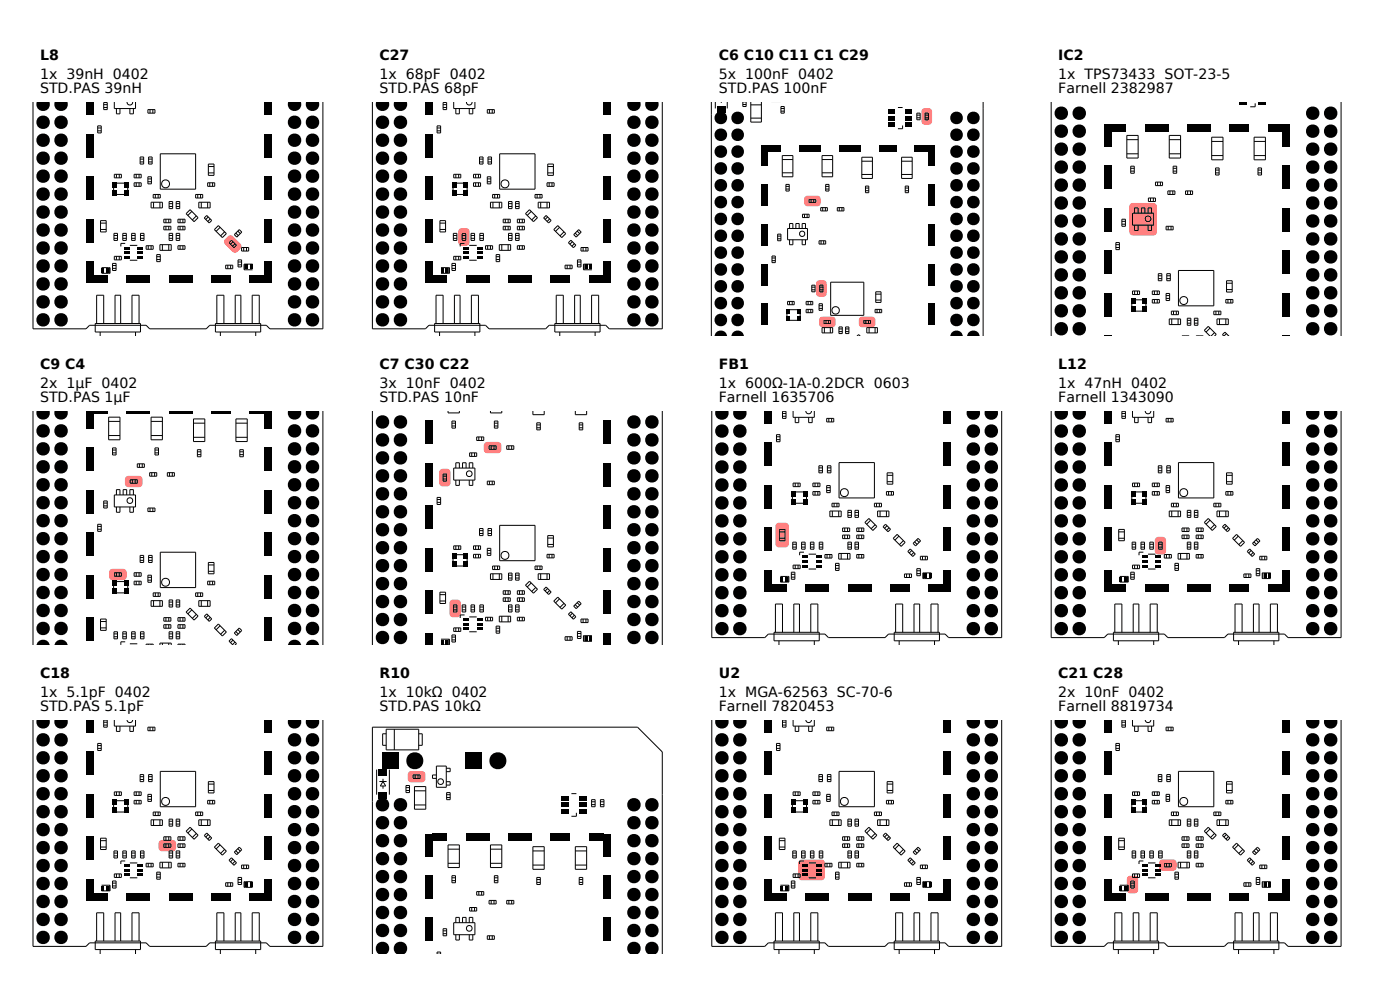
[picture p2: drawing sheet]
<svg xmlns="http://www.w3.org/2000/svg" width="297mm" height="210mm" viewBox="0 0 297 210" stroke-linecap="round" stroke-linejoin="round" font-family="sans-serif">
<defs><g id="words">
<g font-size="3">
<text x="8.5" y="12.8">L8</text>
<text x="8.5" y="16.8">1x 39nH 0402</text>
<text x="80.5" y="12.8">C27</text>
<text x="80.5" y="16.8">1x 68pF 0402</text>
<text x="152.5" y="12.8">C6 C10 C11 C1 C29</text>
<text x="152.5" y="16.8">5x 100nF 0402</text>
<text x="224.5" y="12.8">IC2</text>
<text x="224.5" y="16.8">1x TPS73433 SOT-23-5</text>
<text x="8.5" y="19.8">STD.PAS 39nH</text>
<text x="80.5" y="19.8">STD.PAS 68pF</text>
<text x="152.5" y="19.8">STD.PAS 100nF</text>
<text x="224.5" y="19.8">Farnell 2382987</text>
<text x="8.5" y="78.3">C9 C4</text>
<text x="8.5" y="82.3">2x 1µF 0402</text>
<text x="80.5" y="78.3">C7 C30 C22</text>
<text x="80.5" y="82.3">3x 10nF 0402</text>
<text x="152.5" y="78.3">FB1</text>
<text x="152.5" y="82.3">1x 600Ω-1A-0.2DCR 0603</text>
<text x="224.5" y="78.3">L12</text>
<text x="224.5" y="82.3">1x 47nH 0402</text>
<text x="8.5" y="85.3">STD.PAS 1µF</text>
<text x="80.5" y="85.3">STD.PAS 10nF</text>
<text x="152.5" y="85.3">Farnell 1635706</text>
<text x="224.5" y="85.3">Farnell 1343090</text>
<text x="8.5" y="143.8">C18</text>
<text x="80.5" y="143.8">R10</text>
<text x="152.5" y="143.8">U2</text>
<text x="224.5" y="143.8">C21 C28</text>
<text x="8.5" y="147.8">1x 5.1pF 0402</text>
<text x="80.5" y="147.8">1x 10kΩ 0402</text>
<text x="152.5" y="147.8">1x MGA-62563 SC-70-6</text>
<text x="224.5" y="147.8">2x 10nF 0402</text>
<text x="8.5" y="150.8">STD.PAS 5.1pF</text>
<text x="80.5" y="150.8">STD.PAS 10kΩ</text>
<text x="152.5" y="150.8">Farnell 7820453</text>
<text x="224.5" y="150.8">Farnell 8819734</text>
</g>
</g></defs>
<path d="M47.7 50.7l.7-.6a.75 .75 0 0 1 1 0l1.6 1.6a.75 .75 0 0 1 0 1.1l-.6 .6a.75 .75 0 0 1-1.1 0l-1.6-1.6a.75 .75 0 0 1 0-1.1z" fill="#ff8080"/>
<g fill="none" stroke="#000" stroke-width=".21">
<path d="M7 21.7v48.1h11.3l.7-.8h12l.8 .8h12l.7-.8h12l.8 .8h11.2v-48.1M20.7 26.7h.8v1.5h-.8zM20.7 27.8h.8M20.7 27.2h.8M22 21.8h.8v1.5h-.8zM22 22.8h.8M22 22.2h.8M24.1 39.1v1.9M24.3 37h1.5v.7h-1.5zM24.3 21.7v1.3h4.5v-1.3M24.3 38.9h2.6M24.7 23v1.2h.8v-1.2"/>
<path d="M24.7 37v.7M25.3 37v.7M27 21.7a.59 .59 0 0 0 .6 .6 .59 .59 0 0 0 .5-.6M27.1 39.1v1.9M27.6 23v1.2h.7v-1.2M28.5 38.8h1.5v.7h-1.5zM28.5 37h1.5v.7h-1.5zM28.9 37v.7M28.9 38.8v.7M29.5 37v.7M29.5 38.8v.7M29.7 33.3h.8v1.5h-.8z"/>
<path d="M29.7 34.4h.8M29.7 33.8h.8M31.4 23.3h1.5v.7h-1.5zM31.4 37.5h.7v1.5h-.7zM31.4 38.6h.7M31.4 38h.7M31.5 33.3h.8v1.5h-.8zM31.5 34.4h.8M31.5 33.8h.8M31.8 23.3v.7M32.4 23.3v.7M34 32.6h7.5v7.5h-7.5z"/>
<path d="M44.1 38.8h1.5v.7h-1.5zM44.2 34.8h1.2v2.4h-1.2zM44.2 36.7h1.2M44.2 35.3h1.2M44.5 38.8v.7M45.1 38.8v.7M21.3 46.8h1.2v2.4h-1.2zM21.3 47.3h1.2M21.3 48.7h1.2M21.6 56.8h1.8v1.2h-1.8M23.2 56.8v1.2M23.9 55.9h.7v1.5h-.7z"/>
<path d="M23.9 56.9h.7M23.9 56.3h.7M24.2 49.5h.7v1.5h-.7zM24.2 50.6h.7M24.2 50h.7M24.3 54.4h1.5v.7h-1.5zM24.3 41.3h2.6M24.7 54.4v.7M25.3 54.4v.7M26.1 49.5h.7v1.5h-.7zM26.1 50.6h.7M26.1 50h.7"/>
<path d="M26.6 51.6h-1v.7M27.6 55.2h1.5M27.6 52.1h1.5M27.9 49.5h.8v1.5h-.8zM27.9 50.6h.8M27.9 50h.8M29.8 49.5h.8v1.5h-.8zM29.8 50.6h.8M29.8 50h.8M31 52.1h1.5v.8h-1.5zM31.5 52.1v.8M32.1 42.9h2.4v1.2h-2.4z"/>
<path d="M32.1 52.1v.8M32.5 41.3h1.5v.7h-1.5zM32.6 42.9v1.2M33 41.3v.7M33.3 54h.7v1.5h-.7zM33.3 54.5h.7M33.3 55.1h.7M33.6 41.3v.7M33.9 51.9h2.4v1.2h-2.4zM33.9 42.9v1.2M34.5 51.9v1.2M34.8 46.5h1.5v.8h-1.5z"/>
<path d="M34.8 48h1.5v.8h-1.5zM35.2 46.5v.8M35.2 48v.8M35.8 46.5v.8M35.8 48v.8M35.8 51.9v1.2M35.9 42.8h.7v1.5h-.7zM35.9 49.5h.7v1.5h-.7zM35.9 50.6h.7M35.9 50h.7M35.9 43.2h.7M35.9 43.8h.7"/>
<path d="M37.4 49.5h.7v1.5h-.7zM37.4 50.6h.7M37.4 50h.7M37.4 42.8h.7v1.5h-.7zM37.4 43.2h.7M37.4 43.8h.7M37.8 46.5h1.5v.8h-1.5zM37.8 48h1.5v.8h-1.5zM37.8 52.1h1.5v.8h-1.5zM38.2 46.5v.8M38.2 48v.8M38.2 52.1v.8"/>
<path d="M38.8 46.5v.8M38.8 48v.8M38.8 52.1v.8M40.3 44.5l1.7 1.7-.8 .8-1.7-1.7zM40.7 44.9l-.8 .8M41.5 41.3h1.5v.7h-1.5zM41.7 45.8l-.9 .9M42 41.3v.7M42.2 42.9h2.4v1.2h-2.4zM42.6 41.3v.7M42.7 42.9v1.2M43.3 46.2l.6-.5 1 1.1-.5 .5z"/>
<path d="M44.1 42.9v1.2M44.2 46l-.5 .6M44.6 46.5l-.5 .5M46.3 47.9l1.7 1.7-.8 .8-1.7-1.7zM46.7 48.2l-.8 .9M47.7 49.2l-.9 .8M47.9 56.3h1.5v.7h-1.5zM48.3 56.3v.7M48.9 56.3v.7M49.1 51l1.1 1-.6 .6-1-1.1zM49.4 51.3l-.5 .5M49.9 51.7l-.6 .5"/>
<path d="M50 49.5l.6 .5M50.5 49l.5 .6M50.5 55.1h.8v1.5h-.8zM50.5 55.6h.8M50.5 56.2h.8M50.8 48.7l.5 .5-1.1 1.1-.5-.5zM51.3 52.5h1.5v.8h-1.5zM51.7 52.5v.8M51.9 56v1.2M52.3 52.5v.8M53.6 56h-1.8v1.2h1.8M20.2 68.6h9.6v1.8h-9.6z"/>
<path d="M20.5 68.6v-6h1.5v6M21.3 70.4v.9M24.4 68.6v-6h1.2v6M28 68.6v-6h1.5v6M28.8 70.4v.9M45.7 68.6h9.6v1.8h-9.6zM46 68.6v-6h1.5v6M46.8 70.4v.9M49.9 68.6v-6h1.2v6M53.5 68.6v-6h1.5v6M54.3 70.4v.9"/>
<circle cx="35.1" cy="39" r=".84"/>
</g>
<g fill="#000">
<path d="M7.8 21.7h2.6a1.38 1.38 0 0 1-1.3 1.9 1.38 1.38 0 0 1-1.3-1.9zM11.7 21.7h2.6a1.38 1.38 0 0 1-1.3 1.9 1.38 1.38 0 0 1-1.3-1.9zM18.3 21.7h1.5v2.7h-1.5zM18.3 28.4h1.5v5h-1.5zM18.3 37.4h1.5v5h-1.5zM23.9 38.6h.9v1.2h-.9zM26.4 38.6h.9v1.2h-.9zM56.1 21.7h1.5v2.7h-1.5zM56.1 37.4h1.5v5h-1.5zM56.1 28.4h1.5v5h-1.5zM61.2 21.7h2.6a1.38 1.38 0 0 1-1.3 1.9 1.38 1.38 0 0 1-1.3-1.9zM65 21.7h2.6a1.38 1.38 0 0 1-1.3 1.9 1.38 1.38 0 0 1-1.3-1.9z"/>
<path d="M18.3 46.4h1.5v5h-1.5zM18.3 55.4h1.5v4.6h-1.5zM19.8 58.5h3v1.5h-3zM21.5 56.9h.5v.9h-.5zM22.5 56.9h.5v.9h-.5zM23.9 40.3h.9v1.2h-.9zM26.3 52.4h1.1v.6h-1.1zM26.3 53.3h1.1v.6h-1.1zM26.3 54.3h1.1v.6h-1.1zM26.4 40.3h.9v1.2h-.9zM26.9 58.5h4.9v1.5h-4.9zM29.2 54.3h1.1v.6h-1.1z"/>
<path d="M29.2 53.3h1.1v.6h-1.1zM29.2 52.4h1.1v.6h-1.1zM35.9 58.5h4.9v1.5h-4.9zM44.9 58.5h4v1.5h-4zM52.1 56.2h.5v.9h-.5zM53 58.5h3.1v1.5h-3.1zM53.1 56.2h.5v.9h-.5zM56.1 46.4h1.5v5h-1.5zM56.1 55.4h1.5v4.6h-1.5z"/>
<circle cx="9.2" cy="25.9" r="1.44"/>
<circle cx="9.2" cy="37.4" r="1.44"/>
<circle cx="9.2" cy="33.6" r="1.44"/>
<circle cx="9.2" cy="29.8" r="1.44"/>
<circle cx="13" cy="25.9" r="1.44"/>
<circle cx="13" cy="37.4" r="1.44"/>
<circle cx="13" cy="33.6" r="1.44"/>
<circle cx="13" cy="29.8" r="1.44"/>
<circle cx="62.5" cy="25.9" r="1.44"/>
<circle cx="62.5" cy="37.4" r="1.44"/>
<circle cx="62.5" cy="33.6" r="1.44"/>
<circle cx="62.5" cy="29.8" r="1.44"/>
<circle cx="66.3" cy="25.9" r="1.44"/>
<circle cx="66.3" cy="37.4" r="1.44"/>
<circle cx="66.3" cy="29.8" r="1.44"/>
<circle cx="66.3" cy="33.6" r="1.44"/>
<circle cx="9.2" cy="48.8" r="1.44"/>
<circle cx="9.2" cy="45" r="1.44"/>
<circle cx="9.2" cy="56.4" r="1.44"/>
<circle cx="9.2" cy="41.2" r="1.44"/>
<circle cx="9.2" cy="52.6" r="1.44"/>
<circle cx="13" cy="48.8" r="1.44"/>
<circle cx="13" cy="45" r="1.44"/>
<circle cx="13" cy="56.4" r="1.44"/>
<circle cx="13" cy="41.2" r="1.44"/>
<circle cx="13" cy="52.6" r="1.44"/>
<circle cx="62.5" cy="48.8" r="1.44"/>
<circle cx="62.5" cy="45" r="1.44"/>
<circle cx="62.5" cy="56.4" r="1.44"/>
<circle cx="62.5" cy="41.2" r="1.44"/>
<circle cx="62.5" cy="52.6" r="1.44"/>
<circle cx="66.3" cy="48.8" r="1.44"/>
<circle cx="66.3" cy="45" r="1.44"/>
<circle cx="66.3" cy="41.2" r="1.44"/>
<circle cx="66.3" cy="56.4" r="1.44"/>
<circle cx="66.3" cy="52.6" r="1.44"/>
<circle cx="9.2" cy="60.2" r="1.44"/>
<circle cx="9.2" cy="64" r="1.44"/>
<circle cx="9.2" cy="67.9" r="1.44"/>
<circle cx="13" cy="60.2" r="1.44"/>
<circle cx="13" cy="64" r="1.44"/>
<circle cx="13" cy="67.9" r="1.44"/>
<circle cx="62.5" cy="60.2" r="1.44"/>
<circle cx="62.5" cy="64" r="1.44"/>
<circle cx="62.5" cy="67.9" r="1.44"/>
<circle cx="66.3" cy="60.2" r="1.44"/>
<circle cx="66.3" cy="64" r="1.44"/>
<circle cx="66.3" cy="67.9" r="1.44"/>
</g>
<g fill="#ff8080">
<path d="M26.7 101.2l.6-.3h2.2a.75 .75 0 0 1 .8 .8v.9a.75 .75 0 0 1-.8 .8h-2.2a.75 .75 0 0 1-.8-.8v-.9z"/>
<path d="M23.3 120.9l.6-.2h2.2a.75 .75 0 0 1 .8 .7v.9a.75 .75 0 0 1-.8 .8h-2.2a.75 .75 0 0 1-.8-.8v-.9z"/>
</g>
<g fill="none" stroke="#000" stroke-width=".21">
<path d="M7 87.2v49.6M23.1 88.5h2.4v4.8h-2.4zM23.1 89.4h2.4M23.1 92.4h2.4M23.9 95h.7v1.5h-.7zM23.9 96.1h.7M23.9 95.5h.7M29.1 98.4h1.5v.7h-1.5zM29.6 98.4v.7M30.2 98.4v.7M32.1 88.5h2.4v4.8h-2.4zM32.1 89.4h2.4"/>
<path d="M32.1 92.4h2.4M32.9 95h.7v1.5h-.7zM32.9 96.1h.7M32.9 95.5h.7M41.1 88.9h2.4v4.8h-2.4zM41.1 89.8h2.4M41.1 92.8h2.4M41.9 95.4h.7v1.5h-.7zM41.9 96.4h.7M41.9 95.8h.7M50.1 88.9h2.4v4.8h-2.4zM50.1 89.8h2.4"/>
<path d="M50.1 92.8h2.4M50.9 95.4h.7v1.5h-.7zM50.9 96.4h.7M50.9 95.8h.7M68.5 87.2v49.6M20.7 111.2h.8v1.5h-.8zM20.7 112.3h.8M20.7 111.7h.8M22 106.3h.8v1.5h-.8zM22 107.3h.8M22 106.7h.8M24.3 105h4.5v2.6h-4.5z"/>
<path d="M24.7 105v-1.1h.8v1.1M24.7 107.6v1.1h.8v-1.1M26.1 105v-1.1h.8v1.1M27.6 105v-1.1h.7v1.1M27.6 107.6v1.1h.7v-1.1M27.6 101.8h1.5v.7h-1.5zM28.1 101.8v.7M28.7 101.8v.7M29.7 117.8h.8v1.5h-.8zM29.7 118.9h.8M29.7 118.3h.8M31.4 107.8h1.5v.7h-1.5z"/>
<path d="M31.5 117.8h.8v1.5h-.8zM31.5 118.9h.8M31.5 118.3h.8M31.8 100.3h1.5v.7h-1.5zM31.8 107.8v.7M32.2 100.3v.7M32.4 107.8v.7M32.8 100.3v.7M34 117.2h7.5v7.5h-7.5zM35.5 100.3h1.5v.7h-1.5zM36 100.3v.7M36.6 100.3v.7"/>
<path d="M44.2 119.3h1.2v2.4h-1.2zM44.2 119.9h1.2M21.3 131.3h1.2v2.4h-1.2zM21.3 131.9h1.2M21.3 133.2h1.2M24.1 123.6v2M24.2 134h.7v1.5h-.7zM24.2 135.1h.7M24.2 134.5h.7M24.3 121.5h1.5v.8h-1.5zM24.3 125.8h2.6M24.3 123.4h2.6"/>
<path d="M24.7 121.5v.8M25.3 121.5v.8M26.1 134h.7v1.5h-.7zM26.1 135.1h.7M26.1 134.5h.7M26.6 136.2h-1v.6M27.1 123.6v2M27.6 136.6h1.5M27.9 134h.8v1.5h-.8zM27.9 135.1h.8M27.9 134.5h.8M28.5 123.3h1.5v.8h-1.5z"/>
<path d="M28.5 121.5h1.5v.8h-1.5zM28.9 121.5v.8M28.9 123.3v.8M29.5 121.5v.8M29.5 123.3v.8M29.8 134h.8v1.5h-.8zM29.8 135.1h.8M29.8 134.5h.8M31 136.8v-.1h1.5v.1M31.4 122h.7v1.5h-.7zM31.4 123.1h.7M31.4 122.5h.7"/>
<path d="M31.5 136.7v.1M32.1 127.4h2.4v1.2h-2.4zM32.1 136.7v.1M32.5 125.8h1.5v.7h-1.5zM32.6 127.4v1.2M33 125.8v.7M33.6 125.8v.7M33.9 127.4v1.2M33.9 136.8v-.4h2.4v.4M34.5 136.4v.4M34.8 131h1.5v.8h-1.5zM34.8 132.5h1.5v.8h-1.5z"/>
<path d="M35.2 131v.8M35.2 132.5v.8M35.8 131v.8M35.8 132.5v.8M35.8 136.4v.4M35.9 127.3h.7v1.5h-.7zM35.9 134h.7v1.5h-.7zM35.9 135.1h.7M35.9 134.5h.7M35.9 127.7h.7M35.9 128.3h.7M37.4 134h.7v1.5h-.7z"/>
<path d="M37.4 135.1h.7M37.4 134.5h.7M37.4 127.3h.7v1.5h-.7zM37.4 127.7h.7M37.4 128.3h.7M37.8 131h1.5v.8h-1.5zM37.8 132.5h1.5v.8h-1.5zM37.8 136.8v-.1h1.5v.1M38.2 131v.8M38.2 132.5v.8M38.2 136.7v.1M38.8 131v.8"/>
<path d="M38.8 132.5v.8M38.8 136.7v.1M39.5 129.9l.8-.9 1.7 1.7-.8 .9zM40.7 129.4l-.8 .8M41.5 125.8h1.5v.7h-1.5zM41.7 130.3l-.9 .9M42 125.8v.7M42.2 127.4h2.4v1.2h-2.4zM42.6 125.8v.7M42.7 127.4v1.2M43.9 130.2l1 1.1-.5 .5-1.1-1zM44.1 123.3h1.5v.8h-1.5z"/>
<path d="M44.1 127.4v1.2M44.2 130.6l-.5 .5M44.2 121.2h1.2M44.5 123.3v.8M44.6 131l-.5 .5M45.1 123.3v.8M46.3 132.4l1.7 1.7-.8 .8-1.7-1.7zM46.7 132.8l-.8 .8M47.7 133.7l-.9 .9M49.4 136.8l-.8-.8 .5-.5 1.1 1-.3 .3M49.4 135.8l-.5 .5M49.7 134.3l1.1-1.1 .5 .6-1.1 1z"/>
<path d="M49.9 136.2l-.6 .6M50 134l.6 .5M50.5 133.6l.5 .5"/>
<circle cx="27.6" cy="106.2" r=".6"/>
<circle cx="35.1" cy="123.5" r=".84"/>
</g>
<g fill="#000">
<path d="M7.8 87.2h2.6a1.37 1.37 0 0 1-1.3 1.8 1.37 1.37 0 0 1-1.3-1.8zM11.7 87.2h2.6a1.37 1.37 0 0 1-1.3 1.8 1.37 1.37 0 0 1-1.3-1.8zM18.3 87.2h1.5v3.7h-1.5zM18.3 94.9h1.5v5h-1.5zM19.8 87.2h3v.5h-3zM26.9 87.2h4.9v.5h-4.9zM35.9 87.2h4.9v.5h-4.9zM44.9 87.2h4v.5h-4zM53 87.2h3.1v.5h-3.1zM56.1 94.9h1.5v5h-1.5zM56.1 87.2h1.5v3.7h-1.5zM61.2 87.2h2.6a1.37 1.37 0 0 1-1.3 1.8 1.37 1.37 0 0 1-1.3-1.8z"/>
<path d="M65 87.2h2.6a1.37 1.37 0 0 1-1.3 1.8 1.37 1.37 0 0 1-1.3-1.8zM18.3 104h1.5v4.9h-1.5zM18.3 113h1.5v4.9h-1.5zM56.1 104h1.5v4.9h-1.5zM56.1 113h1.5v4.9h-1.5zM8.2 136.1a1.48 1.48 0 0 1 2.4 .7h-2.9zM12 136.1a1.48 1.48 0 0 1 2.4 .7h-2.9zM18.3 122h1.5v4.9h-1.5zM18.3 131h1.5v4.9h-1.5zM23.9 123.2h.9v1.1h-.9zM23.9 124.9h.9v1.1h-.9zM26.4 123.2h.9v1.1h-.9z"/>
<path d="M26.4 124.9h.9v1.1h-.9zM56.1 122h1.5v4.9h-1.5zM56.1 131h1.5v4.9h-1.5zM61.5 136.1a1.48 1.48 0 0 1 2.4 .7h-2.8zM65.3 136.1a1.48 1.48 0 0 1 2.4 .7h-2.8z"/>
<circle cx="9.2" cy="91.4" r="1.44"/>
<circle cx="9.2" cy="95.2" r="1.44"/>
<circle cx="9.2" cy="99" r="1.44"/>
<circle cx="13" cy="91.4" r="1.44"/>
<circle cx="13" cy="95.2" r="1.44"/>
<circle cx="13" cy="99" r="1.44"/>
<circle cx="62.5" cy="91.4" r="1.44"/>
<circle cx="62.5" cy="95.2" r="1.44"/>
<circle cx="62.5" cy="99" r="1.44"/>
<circle cx="66.3" cy="91.4" r="1.44"/>
<circle cx="66.3" cy="95.2" r="1.44"/>
<circle cx="66.3" cy="99" r="1.44"/>
<circle cx="9.2" cy="114.3" r="1.44"/>
<circle cx="9.2" cy="106.7" r="1.44"/>
<circle cx="9.2" cy="118.1" r="1.44"/>
<circle cx="9.2" cy="102.8" r="1.44"/>
<circle cx="9.2" cy="110.5" r="1.44"/>
<circle cx="13" cy="114.3" r="1.44"/>
<circle cx="13" cy="106.7" r="1.44"/>
<circle cx="13" cy="102.8" r="1.44"/>
<circle cx="13" cy="118.1" r="1.44"/>
<circle cx="13" cy="110.5" r="1.44"/>
<circle cx="62.5" cy="114.3" r="1.44"/>
<circle cx="62.5" cy="106.7" r="1.44"/>
<circle cx="62.5" cy="118.1" r="1.44"/>
<circle cx="62.5" cy="102.8" r="1.44"/>
<circle cx="62.5" cy="110.5" r="1.44"/>
<circle cx="66.3" cy="114.3" r="1.44"/>
<circle cx="66.3" cy="106.7" r="1.44"/>
<circle cx="66.3" cy="102.8" r="1.44"/>
<circle cx="66.3" cy="118.1" r="1.44"/>
<circle cx="66.3" cy="110.5" r="1.44"/>
<circle cx="9.2" cy="121.9" r="1.44"/>
<circle cx="9.2" cy="133.3" r="1.44"/>
<circle cx="9.2" cy="125.7" r="1.44"/>
<circle cx="9.2" cy="129.5" r="1.44"/>
<circle cx="13" cy="121.9" r="1.44"/>
<circle cx="13" cy="133.3" r="1.44"/>
<circle cx="13" cy="125.7" r="1.44"/>
<circle cx="13" cy="129.5" r="1.44"/>
<circle cx="62.5" cy="121.9" r="1.44"/>
<circle cx="62.5" cy="133.3" r="1.44"/>
<circle cx="62.5" cy="125.7" r="1.44"/>
<circle cx="62.5" cy="129.5" r="1.44"/>
<circle cx="66.3" cy="121.9" r="1.44"/>
<circle cx="66.3" cy="133.3" r="1.44"/>
<circle cx="66.3" cy="125.7" r="1.44"/>
<circle cx="66.3" cy="129.5" r="1.44"/>
</g>
<path d="M33.8 178.4l.6-.2h2.2a.75 .75 0 0 1 .8 .7v.9a.75 .75 0 0 1-.8 .8h-2.2a.75 .75 0 0 1-.8-.8v-.9z" fill="#ff8080"/>
<g fill="none" stroke="#000" stroke-width=".21">
<path d="M7 152.7v48.1h11.3l.7-.8h12l.8 .8h12l.7-.8h12l.8 .8h11.2v-48.1M20.7 157.7h.8v1.5h-.8zM20.7 158.8h.8M20.7 158.2h.8M22 152.8h.8v1.5h-.8zM22 153.8h.8M22 153.2h.8M24.3 152.7v1.3h4.5v-1.3M24.7 154v1.2h.8v-1.2M27 152.7a.59 .59 0 0 0 .6 .6 .59 .59 0 0 0 .5-.6M27.6 154v1.2h.7v-1.2M31.4 154.3h1.5v.7h-1.5z"/>
<path d="M31.8 154.3v.7M32.4 154.3v.7M21.3 177.8h1.2v2.4h-1.2zM21.3 178.3h1.2M21.3 179.7h1.2M24.1 170.1v1.9M24.3 168h1.5v.7h-1.5zM24.3 172.3h2.6M24.3 169.9h2.6M24.7 168v.7M25.3 168v.7M27.1 170.1v1.9"/>
<path d="M28.5 169.8h1.5v.7h-1.5zM28.5 168h1.5v.7h-1.5zM28.9 168v.7M28.9 169.8v.7M29.5 168v.7M29.5 169.8v.7M29.7 164.3h.8v1.5h-.8zM29.7 165.4h.8M29.7 164.8h.8M31.4 168.5h.7v1.5h-.7zM31.4 169.6h.7M31.4 169h.7"/>
<path d="M31.5 164.3h.8v1.5h-.8zM31.5 165.4h.8M31.5 164.8h.8M32.1 173.9h2.4v1.2h-2.4zM32.5 172.3h1.5v.7h-1.5zM32.6 173.9v1.2M33 172.3v.7M33.6 172.3v.7M33.9 173.9v1.2M34 163.6h7.5v7.5h-7.5zM34.8 177.5h1.5v.8h-1.5zM34.8 179h1.5v.8h-1.5z"/>
<path d="M35.2 177.5v.8M35.2 179v.8M35.8 177.5v.8M35.8 179v.8M35.9 173.8h.7v1.5h-.7zM35.9 174.2h.7M35.9 174.8h.7M37.4 173.8h.7v1.5h-.7zM37.4 174.2h.7M37.4 174.8h.7M37.8 177.5h1.5v.8h-1.5zM37.8 179h1.5v.8h-1.5z"/>
<path d="M38.2 177.5v.8M38.2 179v.8M38.8 177.5v.8M38.8 179v.8M39.5 176.3l.8-.8 1.7 1.7-.8 .8zM40.7 175.9l-.8 .8M41.5 172.3h1.5v.7h-1.5zM41.7 176.8l-.9 .9M42 172.3v.7M42.2 173.9h2.4v1.2h-2.4zM42.6 172.3v.7M42.7 173.9v1.2"/>
<path d="M43.9 176.7l1 1.1-.5 .5-1.1-1zM44.1 169.8h1.5v.7h-1.5zM44.1 173.9v1.2M44.2 177l-.5 .6M44.2 165.8h1.2v2.4h-1.2zM44.2 167.7h1.2M44.2 166.3h1.2M44.5 169.8v.7M44.6 177.5l-.5 .5M45.1 169.8v.7M46.3 178.9l1.7 1.7-.8 .8-1.7-1.7zM46.7 179.2l-.8 .9"/>
<path d="M50.8 179.7l.5 .6-1.1 1-.5-.5zM20.2 199.7h9.6v1.7h-9.6zM20.5 199.7v-6.1h1.5v6.1M21.6 187.8h1.8v1.2h-1.8M23.2 187.8v1.2M23.9 186.9h.7v1.5h-.7zM23.9 187.9h.7M23.9 187.3h.7M24.2 180.5h.7v1.5h-.7zM24.2 181.6h.7M24.2 181h.7M24.3 185.4h1.5v.7h-1.5z"/>
<path d="M24.4 199.7v-6.1h1.2v6.1M24.7 185.4v.7M25.3 185.4v.7M26.1 180.5h.7v1.5h-.7zM26.1 181.6h.7M26.1 181h.7M26.6 182.7h-1v.6M27.6 186.2h1.5M27.6 183.1h1.5M27.9 180.5h.8v1.5h-.8zM27.9 181.6h.8M27.9 181h.8"/>
<path d="M28 199.7v-6.1h1.5v6.1M29.8 180.5h.8v1.5h-.8zM29.8 181.6h.8M29.8 181h.8M31 183.1h1.5v.8h-1.5zM31.5 183.1v.8M32.1 183.1v.8M33.3 185h.7v1.5h-.7zM33.3 185.5h.7M33.3 186.1h.7M33.9 182.9h2.4v1.2h-2.4zM34.5 182.9v1.2"/>
<path d="M35.8 182.9v1.2M35.9 180.5h.7v1.5h-.7zM35.9 181.6h.7M35.9 181h.7M37.4 180.5h.7v1.5h-.7zM37.4 181.6h.7M37.4 181h.7M37.8 183.1h1.5v.8h-1.5zM38.2 183.1v.8M38.8 183.1v.8M45.7 199.7h9.6v1.7h-9.6zM46 199.7v-6.1h1.5v6.1"/>
<path d="M47.7 180.2l-.9 .8M47.9 187.3h1.5v.7h-1.5zM48.3 187.3v.7M48.9 187.3v.7M49.1 182l1.1 1-.6 .6-1-1.1zM49.4 182.3l-.5 .5M49.9 182.7l-.6 .6M49.9 199.7v-6.1h1.2v6.1M50 180.5l.6 .5M50.5 180l.5 .6M50.5 186.1h.8v1.5h-.8zM50.5 186.6h.8"/>
<path d="M50.5 187.2h.8M51.3 183.5h1.5v.8h-1.5zM51.7 183.5v.8M51.9 187v1.2M52.3 183.5v.8M53.5 199.7v-6.1h1.5v6.1M53.6 187h-1.8v1.2h1.8M21.3 201.4v.9M28.8 201.4v.9M46.8 201.4v.9M54.3 201.4v.9"/>
<circle cx="35.1" cy="170" r=".84"/>
</g>
<g fill="#000">
<path d="M7.8 152.7h2.6a1.38 1.38 0 0 1-1.3 1.9 1.38 1.38 0 0 1-1.3-1.9zM11.7 152.7h2.6a1.38 1.38 0 0 1-1.3 1.9 1.38 1.38 0 0 1-1.3-1.9zM18.3 152.7h1.5v2.7h-1.5zM18.3 159.4h1.5v5h-1.5zM56.1 152.7h1.5v2.7h-1.5zM56.1 159.4h1.5v5h-1.5zM61.2 152.7h2.6a1.38 1.38 0 0 1-1.3 1.9 1.38 1.38 0 0 1-1.3-1.9zM65 152.7h2.6a1.38 1.38 0 0 1-1.3 1.9 1.38 1.38 0 0 1-1.3-1.9zM18.3 168.4h1.5v5h-1.5zM18.3 177.4h1.5v5h-1.5zM23.9 169.7h.9v1.1h-.9zM23.9 171.4h.9v1.1h-.9z"/>
<path d="M26.4 169.7h.9v1.1h-.9zM26.4 171.4h.9v1.1h-.9zM56.1 168.4h1.5v5h-1.5zM56.1 177.4h1.5v5h-1.5zM18.3 186.4h1.5v4.6h-1.5zM19.8 189.5h3v1.5h-3zM21.5 187.9h.5v.9h-.5zM22.5 187.9h.5v.9h-.5zM26.3 183.4h1.1v.6h-1.1zM26.3 184.3h1.1v.6h-1.1zM26.3 185.3h1.1v.6h-1.1zM26.9 189.5h4.9v1.5h-4.9z"/>
<path d="M29.2 185.3h1.1v.6h-1.1zM29.2 184.3h1.1v.6h-1.1zM29.2 183.4h1.1v.6h-1.1zM35.9 189.5h4.9v1.5h-4.9zM44.9 189.5h4v1.5h-4zM52.1 187.2h.5v.9h-.5zM53 189.5h3.1v1.5h-3.1zM53.1 187.2h.5v.9h-.5zM56.1 186.4h1.5v4.6h-1.5z"/>
<circle cx="9.2" cy="157" r="1.44"/>
<circle cx="13" cy="157" r="1.44"/>
<circle cx="62.5" cy="157" r="1.44"/>
<circle cx="66.3" cy="157" r="1.44"/>
<circle cx="9.2" cy="168.4" r="1.44"/>
<circle cx="9.2" cy="179.8" r="1.44"/>
<circle cx="9.2" cy="164.6" r="1.44"/>
<circle cx="9.2" cy="160.8" r="1.44"/>
<circle cx="9.2" cy="172.2" r="1.44"/>
<circle cx="9.2" cy="176" r="1.44"/>
<circle cx="13" cy="168.4" r="1.44"/>
<circle cx="13" cy="179.8" r="1.44"/>
<circle cx="13" cy="164.6" r="1.44"/>
<circle cx="13" cy="160.8" r="1.44"/>
<circle cx="13" cy="176" r="1.44"/>
<circle cx="13" cy="172.2" r="1.44"/>
<circle cx="62.5" cy="168.4" r="1.44"/>
<circle cx="62.5" cy="179.8" r="1.44"/>
<circle cx="62.5" cy="164.6" r="1.44"/>
<circle cx="62.5" cy="160.8" r="1.44"/>
<circle cx="62.5" cy="172.2" r="1.44"/>
<circle cx="62.5" cy="176" r="1.44"/>
<circle cx="66.3" cy="168.4" r="1.44"/>
<circle cx="66.3" cy="179.8" r="1.44"/>
<circle cx="66.3" cy="164.6" r="1.44"/>
<circle cx="66.3" cy="160.8" r="1.44"/>
<circle cx="66.3" cy="172.2" r="1.44"/>
<circle cx="66.3" cy="176" r="1.44"/>
<circle cx="9.2" cy="191.3" r="1.44"/>
<circle cx="9.2" cy="187.4" r="1.44"/>
<circle cx="9.2" cy="198.9" r="1.44"/>
<circle cx="9.2" cy="195.1" r="1.44"/>
<circle cx="9.2" cy="183.6" r="1.44"/>
<circle cx="13" cy="191.3" r="1.44"/>
<circle cx="13" cy="187.4" r="1.44"/>
<circle cx="13" cy="198.9" r="1.44"/>
<circle cx="13" cy="195.1" r="1.44"/>
<circle cx="13" cy="183.6" r="1.44"/>
<circle cx="62.5" cy="191.3" r="1.44"/>
<circle cx="62.5" cy="187.4" r="1.44"/>
<circle cx="62.5" cy="198.9" r="1.44"/>
<circle cx="62.5" cy="195.1" r="1.44"/>
<circle cx="62.5" cy="183.6" r="1.44"/>
<circle cx="66.3" cy="191.3" r="1.44"/>
<circle cx="66.3" cy="187.4" r="1.44"/>
<circle cx="66.3" cy="198.9" r="1.44"/>
<circle cx="66.3" cy="195.1" r="1.44"/>
<circle cx="66.3" cy="183.6" r="1.44"/>
</g>
<path d="M97.5 48.6a1.59 1.59 0 0 1 2.1 .2v2.6a.75 .75 0 0 1-.7 .7h-.9a.75 .75 0 0 1-.8-.7v-2.3z" fill="#ff8080"/>
<g fill="none" stroke="#000" stroke-width=".21">
<path d="M79 21.7v48.1h11.3l.7-.8h12l.8 .8h12l.7-.8h12l.8 .8h11.2v-48.1M92.7 26.7h.8v1.5h-.8zM92.7 27.8h.8M92.7 27.2h.8M94 21.8h.8v1.5h-.8zM94 22.8h.8M94 22.2h.8M96.1 39.1v1.9M96.3 37h1.5v.7h-1.5zM96.3 21.7v1.3h4.5v-1.3M96.3 38.9h2.6M96.7 23v1.2h.8v-1.2"/>
<path d="M96.7 37v.7M97.3 37v.7M99 21.7a.59 .59 0 0 0 .6 .6 .59 .59 0 0 0 .6-.6M99.1 39.1v1.9M99.6 23v1.2h.7v-1.2M100.5 38.8h1.5v.7h-1.5zM100.5 37h1.5v.7h-1.5zM100.9 37v.7M100.9 38.8v.7M101.5 37v.7M101.5 38.8v.7M101.7 33.3h.8v1.5h-.8z"/>
<path d="M101.7 34.4h.8M101.7 33.8h.8M103.4 23.3h1.5v.7h-1.5zM103.4 37.5h.7v1.5h-.7zM103.4 38.6h.7M103.4 38h.7M103.5 33.3h.8v1.5h-.8zM103.5 34.4h.8M103.5 33.8h.8M103.8 23.3v.7M104.4 23.3v.7M106 32.6h7.5v7.5h-7.5z"/>
<path d="M116.1 38.8h1.5v.7h-1.5zM116.2 34.8h1.2v2.4h-1.2zM116.2 36.7h1.2M116.2 35.3h1.2M116.5 38.8v.7M117.1 38.8v.7M93.3 46.8h1.2v2.4h-1.2zM93.3 47.3h1.2M93.3 48.7h1.2M93.6 56.8h1.8v1.2h-1.8M95.2 56.8v1.2M95.9 55.9h.7v1.5h-.7z"/>
<path d="M95.9 56.9h.7M95.9 56.3h.7M96.2 49.5h.7v1.5h-.7zM96.2 50.6h.7M96.2 50h.7M96.3 54.4h1.5v.7h-1.5zM96.3 41.3h2.6M96.7 54.4v.7M97.3 54.4v.7M98.1 49.5h.7v1.5h-.7zM98.1 50.6h.7M98.1 50h.7"/>
<path d="M98.6 51.6h-.9l-.1 .7M99.6 55.2h1.5M99.6 52.1h1.5M99.9 49.5h.8v1.5h-.8zM99.9 50.6h.8M99.9 50h.8M101.8 49.5h.8v1.5h-.8zM101.8 50.6h.8M101.8 50h.8M103 52.1h1.5v.8h-1.5zM103.5 52.1v.8M104.1 42.9h2.4v1.2h-2.4z"/>
<path d="M104.1 52.1v.8M104.5 41.3h1.5v.7h-1.5zM104.6 42.9v1.2M105 41.3v.7M105.3 54h.7v1.5h-.7zM105.3 54.5h.7M105.3 55.1h.7M105.6 41.3v.7M105.9 51.9h2.4v1.2h-2.4zM105.9 42.9v1.2M106.5 51.9v1.2M106.8 46.5h1.5v.8h-1.5z"/>
<path d="M106.8 48h1.5v.8h-1.5zM107.2 46.5v.8M107.2 48v.8M107.8 46.5v.8M107.8 48v.8M107.8 51.9v1.2M107.9 42.8h.7v1.5h-.7zM107.9 49.5h.7v1.5h-.7zM107.9 50.6h.7M107.9 50h.7M107.9 43.2h.7M107.9 43.8h.7"/>
<path d="M109.4 49.5h.7v1.5h-.7zM109.4 50.6h.7M109.4 50h.7M109.4 42.8h.7v1.5h-.7zM109.4 43.2h.7M109.4 43.8h.7M109.8 46.5h1.5v.8h-1.5zM109.8 48h1.5v.8h-1.5zM109.8 52.1h1.5v.8h-1.5zM110.2 46.5v.8M110.2 48v.8M110.2 52.1v.8"/>
<path d="M110.8 46.5v.8M110.8 48v.8M110.8 52.1v.8M112.3 44.5l1.7 1.7-.8 .8-1.7-1.7zM112.7 44.9l-.8 .8M113.5 41.3h1.5v.7h-1.5zM113.7 45.8l-.9 .9M114 41.3v.7M114.2 42.9h2.4v1.2h-2.4zM114.6 41.3v.7M114.7 42.9v1.2M115.9 45.7l1 1.1-.5 .5-1.1-1.1z"/>
<path d="M116.1 42.9v1.2M116.2 46l-.5 .6M116.6 46.5l-.5 .5M118.3 47.9l1.7 1.7-.8 .8-1.7-1.7zM118.7 48.2l-.8 .9M119.7 49.2l-.9 .8M119.9 56.3h1.5v.7h-1.5zM120.3 56.3v.7M120.9 56.3v.7M121.1 51l1.1 1-.5 .6-1.1-1.1zM121.4 51.3l-.5 .5M121.7 49.8l1.1-1.1 .5 .5-1 1.1z"/>
<path d="M121.9 51.7l-.6 .5M122 49.5l.6 .5M122.5 49l.5 .6M122.5 55.1h.8v1.5h-.8zM122.5 55.6h.8M122.5 56.2h.8M123.3 52.5h1.5v.8h-1.5zM123.7 52.5v.8M123.9 56v1.2M124.3 52.5v.8M125.6 56h-1.8v1.2h1.8M92.2 68.6h9.6v1.8h-9.6z"/>
<path d="M92.5 68.6v-6h1.5v6M93.3 70.4v.9M96.4 68.6v-6h1.2v6M100 68.6v-6h1.5v6M100.8 70.4v.9M117.7 68.6h9.6v1.8h-9.6zM118 68.6v-6h1.5v6M118.8 70.4v.9M121.9 68.6v-6h1.2v6M125.5 68.6v-6h1.5v6M126.3 70.4v.9"/>
<circle cx="107.1" cy="39" r=".84"/>
</g>
<g fill="#000">
<path d="M79.9 21.7h2.6a1.38 1.38 0 0 1-1.3 1.9 1.38 1.38 0 0 1-1.3-1.9zM83.7 21.7h2.6a1.38 1.38 0 0 1-1.3 1.9 1.38 1.38 0 0 1-1.3-1.9zM90.3 21.7h1.5v2.7h-1.5zM90.3 28.4h1.5v5h-1.5zM90.3 37.4h1.5v5h-1.5zM95.9 38.6h.9v1.2h-.9zM98.4 38.6h.9v1.2h-.9zM128.1 21.7h1.5v2.7h-1.5zM128.1 37.4h1.5v5h-1.5zM128.1 28.4h1.5v5h-1.5zM133.2 21.7h2.6a1.38 1.38 0 0 1-1.3 1.9 1.38 1.38 0 0 1-1.3-1.9zM137 21.7h2.6a1.38 1.38 0 0 1-1.3 1.9 1.38 1.38 0 0 1-1.3-1.9z"/>
<path d="M90.3 46.4h1.5v5h-1.5zM90.3 55.4h1.5v4.6h-1.5zM91.8 58.5h3v1.5h-3zM93.5 56.9h.5v.9h-.5zM94.5 56.9h.5v.9h-.5zM95.9 40.3h.9v1.2h-.9zM98.3 52.4h1.1v.6h-1.1zM98.3 53.3h1.1v.6h-1.1zM98.3 54.3h1.1v.6h-1.1zM98.4 40.3h.9v1.2h-.9zM98.9 58.5h4.9v1.5h-4.9zM101.2 54.3h1.1v.6h-1.1z"/>
<path d="M101.2 53.3h1.1v.6h-1.1zM101.2 52.4h1.1v.6h-1.1zM107.9 58.5h4.9v1.5h-4.9zM116.9 58.5h4v1.5h-4zM124.1 56.2h.6v.9h-.6zM125 58.5h3.1v1.5h-3.1zM125.1 56.2h.5v.9h-.5zM128.1 46.4h1.5v5h-1.5zM128.1 55.4h1.5v4.6h-1.5z"/>
<circle cx="81.2" cy="25.9" r="1.44"/>
<circle cx="81.2" cy="37.4" r="1.44"/>
<circle cx="81.2" cy="33.6" r="1.44"/>
<circle cx="81.2" cy="29.8" r="1.44"/>
<circle cx="85" cy="25.9" r="1.44"/>
<circle cx="85" cy="37.4" r="1.44"/>
<circle cx="85" cy="29.8" r="1.44"/>
<circle cx="85" cy="33.6" r="1.44"/>
<circle cx="134.5" cy="25.9" r="1.44"/>
<circle cx="134.5" cy="37.4" r="1.44"/>
<circle cx="134.5" cy="29.8" r="1.44"/>
<circle cx="134.5" cy="33.6" r="1.44"/>
<circle cx="138.3" cy="25.9" r="1.44"/>
<circle cx="138.3" cy="37.4" r="1.44"/>
<circle cx="138.3" cy="29.8" r="1.44"/>
<circle cx="138.3" cy="33.6" r="1.44"/>
<circle cx="81.2" cy="48.8" r="1.44"/>
<circle cx="81.2" cy="45" r="1.44"/>
<circle cx="81.2" cy="41.2" r="1.44"/>
<circle cx="81.2" cy="56.4" r="1.44"/>
<circle cx="81.2" cy="52.6" r="1.44"/>
<circle cx="85" cy="48.8" r="1.44"/>
<circle cx="85" cy="45" r="1.44"/>
<circle cx="85" cy="56.4" r="1.44"/>
<circle cx="85" cy="41.2" r="1.44"/>
<circle cx="85" cy="52.6" r="1.44"/>
<circle cx="134.5" cy="48.8" r="1.44"/>
<circle cx="134.5" cy="45" r="1.44"/>
<circle cx="134.5" cy="41.2" r="1.44"/>
<circle cx="134.5" cy="56.4" r="1.44"/>
<circle cx="134.5" cy="52.6" r="1.44"/>
<circle cx="138.3" cy="48.8" r="1.44"/>
<circle cx="138.3" cy="45" r="1.44"/>
<circle cx="138.3" cy="56.4" r="1.44"/>
<circle cx="138.3" cy="41.2" r="1.44"/>
<circle cx="138.3" cy="52.6" r="1.44"/>
<circle cx="81.2" cy="60.2" r="1.44"/>
<circle cx="81.2" cy="64" r="1.44"/>
<circle cx="81.2" cy="67.9" r="1.44"/>
<circle cx="85" cy="60.2" r="1.44"/>
<circle cx="85" cy="64" r="1.44"/>
<circle cx="85" cy="67.9" r="1.44"/>
<circle cx="134.5" cy="60.2" r="1.44"/>
<circle cx="134.5" cy="64" r="1.44"/>
<circle cx="134.5" cy="67.9" r="1.44"/>
<circle cx="138.3" cy="60.2" r="1.44"/>
<circle cx="138.3" cy="64" r="1.44"/>
<circle cx="138.3" cy="67.9" r="1.44"/>
</g>
<g fill="#ff8080">
<path d="M93.4 99.7a1.59 1.59 0 0 1 2.1 .2l.1 2.6a.75 .75 0 0 1-.8 .7h-.9a.75 .75 0 0 1-.7-.7v-2.3z"/>
<path d="M95.6 127.4a1.59 1.59 0 0 1 2.1 .3l.1 2.5a.75 .75 0 0 1-.8 .8h-.9a.75 .75 0 0 1-.7-.8v-2.2z"/>
<path d="M102.9 94l.5-.3h2.2a.75 .75 0 0 1 .8 .8v.9a.75 .75 0 0 1-.8 .7h-2.2a.75 .75 0 0 1-.8-.7v-.9z"/>
</g>
<g fill="none" stroke="#000" stroke-width=".21">
<path d="M79 87.2v49.6M95.1 87.2v.4h2.4v-.4M95.9 89.3h.7v1.5h-.7zM95.9 90.4h.7M95.9 89.8h.7M96.3 99.3h4.5v2.6h-4.5zM96.7 99.3v-1.1h.8v1.1M98.1 99.3v-1.1h.8v1.1M99.6 99.3v-1.1h.7v1.1M99.6 96.1h1.5v.7h-1.5zM100.1 96.1v.7M100.7 96.1v.7"/>
<path d="M101.1 92.7h1.5v.7h-1.5zM101.6 92.7v.7M102.2 92.7v.7M103.8 94.6h1.5v.7h-1.5zM104.1 87.2v.4h2.4v-.4M104.2 94.6v.7M104.8 94.6v.7M104.9 89.3h.7v1.5h-.7zM104.9 90.4h.7M104.9 89.8h.7M107.5 94.6h1.5v.7h-1.5zM108 94.6v.7"/>
<path d="M108.6 94.6v.7M113.1 87.2v.8h2.4v-.8M113.9 89.7h.7v1.5h-.7zM113.9 90.7h.7M113.9 90.1h.7M122.1 87.2v.8h2.4v-.8M122.9 89.7h.7v1.5h-.7zM122.9 90.7h.7M122.9 90.1h.7M140.5 87.2v49.6M92.7 105.5h.8v1.5h-.8zM92.7 106.6h.8"/>
<path d="M92.7 106h.8M94 100.6h.8v1.5h-.8zM94 101.6h.8M94 101h.8M96.1 117.9v2M96.3 115.8h1.5v.8h-1.5zM96.3 117.7h2.6M96.7 101.9v1.1h.8v-1.1M96.7 115.8v.8M97.3 115.8v.8M99.1 117.9v2M99.6 101.9v1.1h.7v-1.1"/>
<path d="M100.5 117.6h1.5v.8h-1.5zM100.5 115.8h1.5v.8h-1.5zM100.9 115.8v.8M100.9 117.6v.8M101.5 115.8v.8M101.5 117.6v.8M101.7 112.1h.8v1.5h-.8zM101.7 113.2h.8M101.7 112.6h.8M103.4 102.1h1.5v.7h-1.5zM103.4 116.3h.7v1.5h-.7zM103.4 117.4h.7"/>
<path d="M103.4 116.8h.7M103.5 112.1h.8v1.5h-.8zM103.5 113.2h.8M103.5 112.6h.8M103.8 102.1v.7M104.4 102.1v.7M106 111.5h7.5v7.5h-7.5zM116.1 117.6h1.5v.8h-1.5zM116.2 113.6h1.2v2.4h-1.2zM116.2 115.5h1.2M116.2 114.2h1.2M116.5 117.6v.8"/>
<path d="M117.1 117.6v.8M93.3 125.6h1.2v2.4h-1.2zM93.3 126.2h1.2M93.3 127.5h1.2M93.6 135.6h1.8v1.2h-1.8M95.2 135.6v1.2M95.9 134.7h.7v1.5h-.7zM95.9 135.8h.7M95.9 135.2h.7M96.2 128.3h.7v1.5h-.7zM96.2 129.4h.7M96.2 128.8h.7"/>
<path d="M96.3 133.2h1.5v.8h-1.5zM96.3 120.1h2.6M96.7 133.2v.8M97.3 133.2v.8M98.1 128.3h.7v1.5h-.7zM98.1 129.4h.7M98.1 128.8h.7M98.6 130.5h-.9l-.1 .6M99.6 134h1.5M99.6 130.9h1.5M99.9 128.3h.8v1.5h-.8zM99.9 129.4h.8"/>
<path d="M99.9 128.8h.8M101.8 128.3h.8v1.5h-.8zM101.8 129.4h.8M101.8 128.8h.8M103 131h1.5v.7h-1.5zM103.5 131v.7M104.1 121.7h2.4v1.2h-2.4zM104.1 131v.7M104.5 120.1h1.5v.7h-1.5zM104.6 121.7v1.2M105 120.1v.7M105.3 132.8h.7v1.5h-.7z"/>
<path d="M105.3 133.3h.7M105.3 133.9h.7M105.6 120.1v.7M105.9 130.7h2.4v1.2h-2.4zM105.9 121.7v1.2M106.5 130.7v1.2M106.8 125.3h1.5v.8h-1.5zM106.8 126.8h1.5v.8h-1.5zM107.2 125.3v.8M107.2 126.8v.8M107.8 125.3v.8M107.8 126.8v.8"/>
<path d="M107.8 130.7v1.2M107.9 121.6h.7v1.5h-.7zM107.9 128.3h.7v1.5h-.7zM107.9 129.4h.7M107.9 128.8h.7M107.9 122h.7M107.9 122.6h.7M109.4 128.3h.7v1.5h-.7zM109.4 129.4h.7M109.4 128.8h.7M109.4 121.6h.7v1.5h-.7zM109.4 122h.7"/>
<path d="M109.4 122.6h.7M109.8 125.3h1.5v.8h-1.5zM109.8 126.8h1.5v.8h-1.5zM109.8 131h1.5v.7h-1.5zM110.2 125.3v.8M110.2 126.8v.8M110.2 131v.7M110.8 125.3v.8M110.8 126.8v.8M110.8 131v.7M112.3 123.3l1.7 1.7-.8 .9-1.7-1.7zM112.7 123.7l-.8 .8"/>
<path d="M113.5 120.1h1.5v.7h-1.5zM113.7 124.6l-.9 .9M114 120.1v.7M114.2 121.7h2.4v1.2h-2.4zM114.6 120.1v.7M114.7 121.7v1.2M115.9 124.5l1 1.1-.5 .5-1.1-1zM116.1 121.7v1.2M116.2 124.9l-.5 .5M116.6 125.3l-.5 .5M118.3 126.7l1.7 1.7-.8 .8-1.7-1.7zM118.7 127.1l-.8 .8"/>
<path d="M119.7 128l-.9 .9M119.9 135.1h1.5v.7h-1.5zM120.3 135.1v.7M120.9 135.1v.7M121.1 129.8l1.1 1-.5 .6-1.1-1.1zM121.4 130.1l-.5 .5M121.7 128.6l1.1-1.1 .5 .6-1.1 1zM121.9 130.5l-.6 .6M122 128.3l.6 .5M122.5 127.9l.5 .5M122.5 134h.8v1.5h-.8zM122.5 134.4h.8"/>
<path d="M122.5 135h.8M123.3 131.3h1.5v.8h-1.5zM123.7 131.3v.8M123.9 134.9v1.2M124.3 131.3v.8M125.6 134.9h-1.8v1.2h1.8"/>
<circle cx="99.6" cy="100.5" r=".6"/>
<circle cx="107.1" cy="117.8" r=".84"/>
</g>
<g fill="#000">
<path d="M90.3 89.2h1.5v5h-1.5zM90.3 98.3h1.5v4.9h-1.5zM128.1 89.2h1.5v5h-1.5zM128.1 98.3h1.5v4.9h-1.5zM90.3 107.3h1.5v4.9h-1.5zM90.3 116.3h1.5v4.9h-1.5zM95.9 117.5h.9v1.1h-.9zM95.9 119.2h.9v1.1h-.9zM98.4 117.5h.9v1.1h-.9zM98.4 119.2h.9v1.1h-.9zM128.1 116.3h1.5v4.9h-1.5zM128.1 107.3h1.5v4.9h-1.5z"/>
<path d="M90.3 125.3h1.5v4.9h-1.5zM90.3 134.3h1.5v2.5h-1.5zM93.5 135.8h.5v.9h-.5zM94.5 135.8h.5v.9h-.5zM98.3 131.2h1.1v.6h-1.1zM98.3 132.2h1.1v.6h-1.1zM98.3 133.1h1.1v.6h-1.1zM101.2 133.1h1.1v.6h-1.1zM101.2 132.2h1.1v.6h-1.1zM101.2 131.2h1.1v.6h-1.1zM124.1 135h.6v.9h-.6zM125.1 135h.5v.9h-.5z"/>
<path d="M128.1 125.3h1.5v4.9h-1.5zM128.1 134.3h1.5v2.5h-1.5z"/>
<circle cx="81.2" cy="97.1" r="1.44"/>
<circle cx="81.2" cy="93.3" r="1.44"/>
<circle cx="81.2" cy="89.5" r="1.44"/>
<circle cx="85" cy="97.1" r="1.44"/>
<circle cx="85" cy="93.3" r="1.44"/>
<circle cx="85" cy="89.5" r="1.44"/>
<circle cx="134.5" cy="97.1" r="1.44"/>
<circle cx="134.5" cy="93.3" r="1.44"/>
<circle cx="134.5" cy="89.5" r="1.44"/>
<circle cx="138.3" cy="97.1" r="1.44"/>
<circle cx="138.3" cy="93.3" r="1.44"/>
<circle cx="138.3" cy="89.5" r="1.44"/>
<circle cx="81.2" cy="104.8" r="1.44"/>
<circle cx="81.2" cy="101" r="1.44"/>
<circle cx="81.2" cy="116.2" r="1.44"/>
<circle cx="81.2" cy="112.4" r="1.44"/>
<circle cx="81.2" cy="108.6" r="1.44"/>
<circle cx="85" cy="104.8" r="1.44"/>
<circle cx="85" cy="101" r="1.44"/>
<circle cx="85" cy="116.2" r="1.44"/>
<circle cx="85" cy="112.4" r="1.44"/>
<circle cx="85" cy="108.6" r="1.44"/>
<circle cx="134.5" cy="104.8" r="1.44"/>
<circle cx="134.5" cy="101" r="1.44"/>
<circle cx="134.5" cy="116.2" r="1.44"/>
<circle cx="134.5" cy="112.4" r="1.44"/>
<circle cx="134.5" cy="108.6" r="1.44"/>
<circle cx="138.3" cy="104.8" r="1.44"/>
<circle cx="138.3" cy="101" r="1.44"/>
<circle cx="138.3" cy="116.2" r="1.44"/>
<circle cx="138.3" cy="112.4" r="1.44"/>
<circle cx="138.3" cy="108.6" r="1.44"/>
<circle cx="81.2" cy="131.4" r="1.44"/>
<circle cx="81.2" cy="127.6" r="1.44"/>
<circle cx="81.2" cy="135.3" r="1.44"/>
<circle cx="81.2" cy="120" r="1.44"/>
<circle cx="81.2" cy="123.8" r="1.44"/>
<circle cx="85" cy="131.4" r="1.44"/>
<circle cx="85" cy="127.6" r="1.44"/>
<circle cx="85" cy="120" r="1.44"/>
<circle cx="85" cy="135.3" r="1.44"/>
<circle cx="85" cy="123.8" r="1.44"/>
<circle cx="134.5" cy="131.4" r="1.44"/>
<circle cx="134.5" cy="127.6" r="1.44"/>
<circle cx="134.5" cy="120" r="1.44"/>
<circle cx="134.5" cy="135.3" r="1.44"/>
<circle cx="134.5" cy="123.8" r="1.44"/>
<circle cx="138.3" cy="131.4" r="1.44"/>
<circle cx="138.3" cy="127.6" r="1.44"/>
<circle cx="138.3" cy="120" r="1.44"/>
<circle cx="138.3" cy="135.3" r="1.44"/>
<circle cx="138.3" cy="123.8" r="1.44"/>
</g>
<path d="M86.7 163.8l.6-.2h2.2a.75 .75 0 0 1 .8 .7v.9a.75 .75 0 0 1-.8 .8h-2.2a.75 .75 0 0 1-.8-.8v-.9z" fill="#ff8080"/>
<g fill="none" stroke="#000" stroke-width=".21">
<path d="M81.9 154.7h6.9v4.4h-6.9zM81.9 155.7h-.7v2.4h.7M83.7 154.7v4.4M88.8 155.7h.8v2.4h-.8M79.9 163.3v5.3M80.5 165.8h1.5M81.3 165.2v.6M81.3 166.7v.6M81.3 165.8l.5 .9h-1.1zM82.6 163.3v5.3M86.1 166.6h.8v1.5h-.8zM86.1 167.1h.8"/>
<path d="M86.1 167.7h.8M87.6 164.4h1.5v.7h-1.5zM87.9 166.9h2.4v4.8h-2.4zM87.9 167.8h2.4M87.9 170.8h2.4M88.1 164.4v.7M88.7 164.4v.7M92.6 162.5h2.1v4.5h-2.1zM92.6 164.4h-.8v.7h.8M94.7 165.8h.8v.8h-.8M94.7 163h.8v.7h-.8M94.8 168.1h.7v1.5h-.7z"/>
<path d="M94.8 169.2h.7M94.8 168.6h.7M95.1 179.2h2.4v4.8h-2.4zM104.1 179.2h2.4v4.8h-2.4zM113.1 179.6h2.4v4.8h-2.4zM121.2 168.4h1.1M122.1 179.6h2.4v4.8h-2.4zM122.3 172.4v.8h-1.1M125.5 169.6h.8v1.5h-.8zM125.5 170.1h.8M125.5 170.7h.8M127.4 169.6h.7v1.5h-.7z"/>
<path d="M127.4 170.1h.7M127.4 170.7h.7M94 197h.8v1.5h-.8zM94 198.1h.8M94 197.5h.8M95.1 180.1h2.4M95.1 183.1h2.4M95.9 185.8h.7v1.5h-.7zM95.9 186.8h.7M95.9 186.2h.7M96.3 195.7h4.5v2.6h-4.5zM96.7 195.7v-1.1h.8v1.1"/>
<path d="M96.7 198.3v1.1h.8v-1.1M98.1 195.7v-1.1h.8v1.1M99.6 195.7v-1.1h.7v1.1M99.6 198.3v1.1h.7v-1.1M99.6 192.5h1.5v.8h-1.5zM100.1 192.5v.8M100.7 192.5v.8M101.1 189.1h1.5v.8h-1.5zM101.6 189.1v.8M102.2 189.1v.8M103.4 198.5h1.5v.8h-1.5zM103.8 191h1.5v.8h-1.5z"/>
<path d="M103.8 198.5v.8M104.1 180.1h2.4M104.1 183.1h2.4M104.2 191v.8M104.4 198.5v.8M104.8 191v.8M104.9 185.8h.7v1.5h-.7zM104.9 186.8h.7M104.9 186.2h.7M107.5 191h1.5v.8h-1.5zM108 191v.8M108.6 191v.8"/>
<path d="M113.1 180.5h2.4M113.1 183.5h2.4M113.9 186.1h.7v1.5h-.7zM113.9 187.2h.7M113.9 186.6h.7M122.1 180.5h2.4M122.1 183.5h2.4M122.9 186.1h.7v1.5h-.7zM122.9 187.2h.7M122.9 186.6h.7M79 202.3v-48h56.3l5.2 5.2v42.8M92.7 202.3v-.3h.8v.3"/>
<circle cx="93.5" cy="165.8" r=".6"/>
<circle cx="99.6" cy="196.9" r=".6"/>
</g>
<g fill="#000">
<path d="M81 159.6h3.6v3.6h-3.6zM98.6 159.6h3.6v3.6h-3.6zM80.3 163.1h1.9v1.4h-1.9zM80.3 168h1.9v1.4h-1.9zM90.3 176.9h1.5v4.7h-1.5zM91.8 176.9h3v1.5h-3zM98.9 176.9h4.9v1.5h-4.9zM107.9 176.9h4.9v1.5h-4.9zM116.9 176.9h4v1.5h-4zM119.1 168.8h1.5v1.1h-1.5zM119.1 170.3h1.5v1h-1.5zM119.1 171.7h1.5v1h-1.5z"/>
<path d="M123 171.7h1.5v1h-1.5zM123 170.3h1.5v1h-1.5zM123 168.8h1.5v1.1h-1.5zM125 176.9h3.1v1.5h-3.1zM128.1 176.9h1.5v4.7h-1.5zM90.3 185.7h1.5v4.9h-1.5zM90.3 194.7h1.5v4.9h-1.5zM128.1 185.7h1.5v4.9h-1.5zM128.1 194.7h1.5v4.9h-1.5zM80.2 200.1a1.45 1.45 0 0 1 2 .1 1.45 1.45 0 0 1-.1 2.1h-1.9a1.51 1.51 0 0 1 0-2.2zM84 200.1a1.45 1.45 0 0 1 2 .1 1.45 1.45 0 0 1-.1 2.1h-1.9a1.51 1.51 0 0 1 0-2.2zM133.5 200.1a1.45 1.45 0 0 1 2.1 .1 1.45 1.45 0 0 1-.1 2.1h-2a1.51 1.51 0 0 1 0-2.2z"/>
<path d="M137.3 200.1a1.45 1.45 0 0 1 2.1 .1 1.45 1.45 0 0 1-.1 2.1h-2a1.51 1.51 0 0 1 0-2.2z"/>
<circle cx="81.2" cy="178.4" r="1.44"/>
<circle cx="81.2" cy="174.5" r="1.44"/>
<circle cx="81.2" cy="170.7" r="1.44"/>
<circle cx="85" cy="178.4" r="1.44"/>
<circle cx="85" cy="174.5" r="1.44"/>
<circle cx="85" cy="170.7" r="1.44"/>
<circle cx="88" cy="161.4" r="1.81"/>
<circle cx="105.6" cy="161.4" r="1.81"/>
<circle cx="134.5" cy="178.4" r="1.44"/>
<circle cx="134.5" cy="170.7" r="1.44"/>
<circle cx="134.5" cy="174.5" r="1.44"/>
<circle cx="138.3" cy="178.4" r="1.44"/>
<circle cx="138.3" cy="170.7" r="1.44"/>
<circle cx="138.3" cy="174.5" r="1.44"/>
<circle cx="81.2" cy="186" r="1.44"/>
<circle cx="81.2" cy="197.4" r="1.44"/>
<circle cx="81.2" cy="182.2" r="1.44"/>
<circle cx="81.2" cy="189.8" r="1.44"/>
<circle cx="81.2" cy="193.6" r="1.44"/>
<circle cx="85" cy="186" r="1.44"/>
<circle cx="85" cy="197.4" r="1.44"/>
<circle cx="85" cy="182.2" r="1.44"/>
<circle cx="85" cy="189.8" r="1.44"/>
<circle cx="85" cy="193.6" r="1.44"/>
<circle cx="134.5" cy="186" r="1.44"/>
<circle cx="134.5" cy="197.4" r="1.44"/>
<circle cx="134.5" cy="182.2" r="1.44"/>
<circle cx="134.5" cy="189.8" r="1.44"/>
<circle cx="134.5" cy="193.6" r="1.44"/>
<circle cx="138.3" cy="186" r="1.44"/>
<circle cx="138.3" cy="197.4" r="1.44"/>
<circle cx="138.3" cy="182.2" r="1.44"/>
<circle cx="138.3" cy="189.8" r="1.44"/>
<circle cx="138.3" cy="193.6" r="1.44"/>
</g>
<g fill="#ff8080">
<path d="M195.7 23.2a1.49 1.49 0 0 1 2 .2l.1 2.4a.7 .7 0 0 1-.7 .7h-.9a.7 .7 0 0 1-.7-.7v-2.1z"/>
<path d="M173.4 59.7a1.49 1.49 0 0 1 1.9 .2l.1 2.4a.7 .7 0 0 1-.7 .7h-.8a.7 .7 0 0 1-.8-.7v-2.2z"/>
<path d="M174 67.4l.5-.2h2.1a.7 .7 0 0 1 .7 .7v.8a.7 .7 0 0 1-.7 .7h-2.1a.7 .7 0 0 1-.7-.7v-.8z"/>
<path d="M182.4 67.4l.5-.2h2.1a.7 .7 0 0 1 .7 .7v.8a.7 .7 0 0 1-.7 .7h-2.1a.7 .7 0 0 1-.7-.7v-.8z"/>
<path d="M170.8 41.7l.5-.2h2.1a.7 .7 0 0 1 .7 .7v.9a.7 .7 0 0 1-.7 .7h-2.1a.7 .7 0 0 1-.7-.7v-.9z"/>
</g>
<g fill="none" stroke="#000" stroke-width=".21">
<path d="M150.9 21.7v49.6M151.8 21.7v1.3M153 21.7v.1M154.3 21.7v1.3M157.6 21.7v.9h.7v-.9M157.6 22.2h.7M159.3 21.7v4.2h2.2v-4.2M159.3 22.2h2.2M159.3 25.1h2.2M165.7 22.6h.7v1.4h-.7zM165.7 23.6h.7M165.7 23h.7"/>
<path d="M166 33h2.2v4.5h-2.2zM166 33.8h2.2M166 36.7h2.2M166.7 39.1h.8v1.4h-.8zM166.7 39.5h.8M174.4 33h2.3v4.5h-2.3zM174.4 33.8h2.3M174.4 36.7h2.3M175.2 39.1h.7v1.4h-.7zM175.2 39.5h.7M182.9 33.4h2.2v4.5h-2.2zM182.9 34.2h2.2"/>
<path d="M182.9 37h2.2M183.6 39.5h.7v1.4h-.7zM183.6 39.9h.7M190.5 22.8h1M191.3 33.4h2.2v4.5h-2.2zM191.3 34.2h2.2M191.3 37h2.2M191.5 26.6v.7h-1M192.1 39.5h.7v1.4h-.7zM192.1 39.9h.7M194.5 24h.7v1.4h-.7zM194.5 24.4h.7"/>
<path d="M194.5 25h.7M196.3 24h.7v1.4h-.7zM196.3 24.4h.7M196.3 25h.7M208.6 21.7v49.6M163.8 54.3h.7v1.4h-.7zM163.8 55.3h.7M163.8 54.7h.7M165 49.7h.7v1.4h-.7zM165 50.7h.7M165 50.1h.7M166.7 40.1h.8"/>
<path d="M167.1 48.5h4.2v2.4h-4.2zM167.5 48.5v-1.1h.7v1.1M167.5 50.9v1h.7v-1M168.9 48.5v-1.1h.7v1.1M170.2 48.5v-1.1h.7v1.1M170.2 50.9v1h.7v-1M170.3 45.5h1.4v.7h-1.4zM170.7 45.5v.7M171.2 45.5v.7M171.7 42.3h1.4v.7h-1.4zM172.1 42.3v.7M172.7 42.3v.7"/>
<path d="M173.8 51.1h1.4v.7h-1.4zM174.1 44h1.4v.7h-1.4zM174.2 51.1v.7M174.6 44v.7M174.8 51.1v.7M175.1 44v.7M175.2 40.1h.7M176.2 59.9h7.1v7h-7.1zM177.6 44h1.5v.7h-1.5zM178.1 44v.7M178.6 44v.7M183.6 40.5h.7"/>
<path d="M192.1 40.5h.7M167 65.9v1.8M167.1 63.9h1.4v.7h-1.4zM167.2 68h2.4M167.2 65.7h2.4M167.5 63.9v.7M168.1 63.9v.7M169.8 65.9v1.8M171 65.6h1.4v.7h-1.4zM171 63.9h1.4v.7h-1.4zM171.5 63.9v.7M171.5 65.6v.7"/>
<path d="M172 63.9v.7M172 65.6v.7M172.2 60.5h.7v1.4h-.7zM172.2 61.5h.7M172.2 60.9h.7M173.8 64.4h.7v1.4h-.7zM173.8 65.4h.7M173.8 64.9h.7M173.9 60.5h.7v1.4h-.7zM173.9 61.5h.7M173.9 60.9h.7M174.4 69.5h2.3v1.1h-2.3z"/>
<path d="M174.8 68h1.4v.7h-1.4zM174.9 69.5v1.1M175.3 68v.7M175.8 68v.7M176.2 69.5v1.1M178 69.4h.7v1.4h-.7zM178 69.8h.7M178 70.3h.7M179.4 69.4h.7v1.4h-.7zM179.4 69.8h.7M179.4 70.3h.7M181.8 71.3l.4-.3 .3 .3"/>
<path d="M183.3 68h1.4v.7h-1.4zM183.7 68v.7M183.9 69.5h2.3v1.1h-2.3zM184.3 68v.7M184.4 69.5v1.1M185.7 65.6h1.4v.7h-1.4zM185.7 69.5v1.1M185.8 61.9h1.1v2.3h-1.1zM185.8 63.7h1.1M185.8 62.4h1.1M186.1 65.6v.7M186.6 65.6v.7"/>
<circle cx="170.2" cy="49.6" r=".57"/>
<circle cx="177.3" cy="65.9" r=".79"/>
</g>
<g fill="#000">
<path d="M152.2 22.5h1.7v1.3h-1.7zM161.5 30.8h1.4v4.5h-1.4zM161.5 39.1h1.4v4.6h-1.4zM162.9 30.8h2.9v1.4h-2.9zM169.6 30.8h4.6v1.4h-4.6zM178 30.8h4.6v1.4h-4.6zM186.4 30.8h3.8v1.4h-3.8zM188.5 23.2h1.4v1h-1.4zM188.5 24.6h1.4v.9h-1.4zM188.5 25.9h1.4v1h-1.4zM192.1 25.9h1.4v1h-1.4zM192.1 24.6h1.4v.9h-1.4z"/>
<path d="M192.1 23.2h1.4v1h-1.4zM194 30.8h2.9v1.4h-2.9zM196.9 39.1h1.4v4.6h-1.4zM196.9 30.8h1.4v4.5h-1.4zM161.5 47.5h1.4v4.6h-1.4zM161.5 55.9h1.4v4.7h-1.4zM196.9 47.5h1.4v4.6h-1.4zM196.9 55.9h1.4v4.7h-1.4zM152 70.5a1.36 1.36 0 0 1 2.3 .8h-2.7zM155.6 70.5a1.36 1.36 0 0 1 2.2 .8h-2.6zM161.5 64.4h1.4v4.6h-1.4zM166.8 65.5h.8v1.1h-.8z"/>
<path d="M166.8 67.1h.8v1h-.8zM169.1 65.5h.8v1.1h-.8zM169.1 67.1h.8v1h-.8zM196.9 64.4h1.4v4.6h-1.4zM202 70.5a1.36 1.36 0 0 1 2.3 .8h-2.7zM205.6 70.5a1.36 1.36 0 0 1 2.3 .8h-2.7z"/>
<circle cx="152.9" cy="28.6" r="1.35"/>
<circle cx="152.9" cy="39.3" r="1.35"/>
<circle cx="152.9" cy="32.2" r="1.35"/>
<circle cx="152.9" cy="35.7" r="1.35"/>
<circle cx="152.9" cy="25" r="1.35"/>
<circle cx="156.5" cy="39.3" r="1.35"/>
<circle cx="156.5" cy="28.6" r="1.35"/>
<circle cx="156.5" cy="32.2" r="1.35"/>
<circle cx="156.5" cy="35.7" r="1.35"/>
<circle cx="156.5" cy="25" r="1.35"/>
<circle cx="203" cy="28.6" r="1.35"/>
<circle cx="203" cy="39.3" r="1.35"/>
<circle cx="203" cy="32.2" r="1.35"/>
<circle cx="203" cy="35.7" r="1.35"/>
<circle cx="203" cy="25" r="1.35"/>
<circle cx="206.5" cy="39.3" r="1.35"/>
<circle cx="206.5" cy="28.6" r="1.35"/>
<circle cx="206.5" cy="32.2" r="1.35"/>
<circle cx="206.5" cy="35.7" r="1.35"/>
<circle cx="206.5" cy="25" r="1.35"/>
<circle cx="152.9" cy="50" r="1.35"/>
<circle cx="152.9" cy="53.6" r="1.35"/>
<circle cx="152.9" cy="42.9" r="1.35"/>
<circle cx="152.9" cy="46.5" r="1.35"/>
<circle cx="152.9" cy="57.2" r="1.35"/>
<circle cx="156.5" cy="50" r="1.35"/>
<circle cx="156.5" cy="53.6" r="1.35"/>
<circle cx="156.5" cy="42.9" r="1.35"/>
<circle cx="156.5" cy="57.2" r="1.35"/>
<circle cx="156.5" cy="46.5" r="1.35"/>
<circle cx="203" cy="50" r="1.35"/>
<circle cx="203" cy="42.9" r="1.35"/>
<circle cx="203" cy="53.6" r="1.35"/>
<circle cx="203" cy="57.2" r="1.35"/>
<circle cx="203" cy="46.5" r="1.35"/>
<circle cx="206.5" cy="50" r="1.35"/>
<circle cx="206.5" cy="42.9" r="1.35"/>
<circle cx="206.5" cy="53.6" r="1.35"/>
<circle cx="206.5" cy="57.2" r="1.35"/>
<circle cx="206.5" cy="46.5" r="1.35"/>
<circle cx="152.9" cy="60.7" r="1.35"/>
<circle cx="152.9" cy="64.3" r="1.35"/>
<circle cx="152.9" cy="67.9" r="1.35"/>
<circle cx="156.5" cy="60.7" r="1.35"/>
<circle cx="156.5" cy="64.3" r="1.35"/>
<circle cx="156.5" cy="67.9" r="1.35"/>
<circle cx="203" cy="60.7" r="1.35"/>
<circle cx="203" cy="64.3" r="1.35"/>
<circle cx="203" cy="67.9" r="1.35"/>
<circle cx="206.5" cy="60.7" r="1.35"/>
<circle cx="206.5" cy="64.3" r="1.35"/>
<circle cx="206.5" cy="67.9" r="1.35"/>
</g>
<path d="M164.7 111.1a2.62 2.62 0 0 1 2.2-.2l.4 .4 .1 .3v3.8a.75 .75 0 0 1-.8 .7h-1.3a.75 .75 0 0 1-.8-.7v-3.8z" fill="#ff8080"/>
<g fill="none" stroke="#000" stroke-width=".21">
<path d="M151 87.2v48.1h11.3l.7-.8h12l.8 .8h12l.7-.8h12l.8 .8h11.2v-48.1M164.7 92.2h.8v1.5h-.8zM164.7 93.3h.8M164.7 92.7h.8M166 87.3h.8v1.5h-.8zM166 88.3h.8M166 87.7h.8M168.3 87.2v1.3h4.5v-1.3M168.7 88.5v1.2h.8v-1.2M171 87.2a.59 .59 0 0 0 .6 .6 .59 .59 0 0 0 .6-.6M171.6 88.5v1.2h.7v-1.2M173.7 98.8h.8v1.5h-.8z"/>
<path d="M173.7 99.9h.8M173.7 99.3h.8M175.4 88.8h1.5v.7h-1.5zM175.5 98.8h.8v1.5h-.8zM175.5 99.9h.8M175.5 99.3h.8M175.8 88.8v.7M176.4 88.8v.7M178 98.1h7.5v7.5h-7.5zM165.3 112.3h1.2v2.4h-1.2zM165.3 112.8h1.2M165.3 114.2h1.2"/>
<path d="M168.1 104.6v1.9M168.2 115h.7v1.5h-.7zM168.2 116.1h.7M168.2 115.5h.7M168.3 102.5h1.5v.7h-1.5zM168.3 119.9h1.5v.7h-1.5zM168.3 106.8h2.6M168.3 104.4h2.6M168.7 102.5v.7M168.7 119.9v.7M169.3 102.5v.7M169.3 119.9v.7"/>
<path d="M170.1 115h.7v1.5h-.7zM170.1 116.1h.7M170.1 115.5h.7M170.6 117.1h-.9v.7M171.1 104.6v1.9M171.6 117.6h1.5M171.9 115h.8v1.5h-.8zM171.9 116.1h.8M171.9 115.5h.8M172.5 104.3h1.5v.7h-1.5zM172.5 102.5h1.5v.7h-1.5zM172.9 102.5v.7"/>
<path d="M172.9 104.3v.7M173.5 102.5v.7M173.5 104.3v.7M173.8 115h.8v1.5h-.8zM173.8 116.1h.8M173.8 115.5h.8M175 117.6h1.5v.8h-1.5zM175.4 103h.7v1.5h-.7zM175.4 104.1h.7M175.4 103.5h.7M175.5 117.6v.8M176.1 108.4h2.4v1.2h-2.4z"/>
<path d="M176.1 117.6v.8M176.5 106.8h1.5v.7h-1.5zM176.6 108.4v1.2M177 106.8v.7M177.3 119.5h.7v1.5h-.7zM177.3 120h.7M177.6 106.8v.7M177.9 117.4h2.4v1.2h-2.4zM177.9 108.4v1.2M178.5 117.4v1.2M178.8 112h1.5v.8h-1.5zM178.8 113.5h1.5v.8h-1.5z"/>
<path d="M179.2 112v.8M179.2 113.5v.8M179.8 112v.8M179.8 113.5v.8M179.8 117.4v1.2M179.9 108.3h.7v1.5h-.7zM179.9 115h.7v1.5h-.7zM179.9 116.1h.7M179.9 115.5h.7M179.9 108.7h.7M179.9 109.3h.7M181.4 115h.7v1.5h-.7z"/>
<path d="M181.4 116.1h.7M181.4 115.5h.7M181.4 108.3h.7v1.5h-.7zM181.4 108.7h.7M181.4 109.3h.7M181.8 112h1.5v.8h-1.5zM181.8 113.5h1.5v.8h-1.5zM181.8 117.6h1.5v.8h-1.5zM182.2 112v.8M182.2 113.5v.8M182.2 117.6v.8M182.8 112v.8"/>
<path d="M182.8 113.5v.8M182.8 117.6v.8M184.3 110l1.7 1.7-.8 .8-1.7-1.7zM184.7 110.4l-.8 .8M185.5 106.8h1.5v.7h-1.5zM185.7 111.3l-.9 .9M186 106.8v.7M186.2 108.4h2.4v1.2h-2.4zM186.6 106.8v.7M186.7 108.4v1.2M187.9 111.2l1 1.1-.5 .5-1-1.1zM188.1 104.3h1.5v.7h-1.5z"/>
<path d="M188.1 108.4v1.2M188.2 111.5l-.5 .6M188.2 100.3h1.2v2.4h-1.2zM188.2 102.2h1.2M188.2 100.8h1.2M188.5 104.3v.7M188.6 112l-.5 .5M189.1 104.3v.7M190.3 113.4l1.7 1.7-.8 .8-1.7-1.7zM190.7 113.7l-.8 .9M191.7 114.7l-.9 .8M193.1 116.5l1.1 1-.5 .6-1.1-1.1z"/>
<path d="M193.5 116.8l-.6 .5M193.7 115.3l1.1-1.1 .5 .5-1 1.1zM193.9 117.2l-.6 .5M194 115l.6 .5M194.5 114.5l.5 .6M195.3 118h1.5v.8h-1.5zM195.7 118v.8M196.3 118v.8M164.2 134.1h9.6v1.8h-9.6zM164.5 134.1v-6h1.5v6M165.3 135.9v.9M165.6 122.3h1.8v1.2h-1.8"/>
<path d="M167.2 122.3v1.2M167.9 121.4h.7v1.5h-.7zM167.9 122.4h.7M167.9 121.8h.7M168.4 134.1v-6h1.2v6M171.6 120.7h1.5M172 134.1v-6h1.5v6M172.8 135.9v.9M177.3 120.6h.7M189.7 134.1h9.6v1.8h-9.6zM190 134.1v-6h1.5v6M190.8 135.9v.9"/>
<path d="M191.9 121.8h1.5v.7h-1.5zM192.3 121.8v.7M192.9 121.8v.7M193.9 134.1v-6h1.2v6M194.5 120.6h.8v1.5h-.8zM194.5 121.1h.8M194.5 121.7h.8M196 121.5v1.2M197.5 134.1v-6h1.5v6M197.6 121.5h-1.8v1.2h1.8M198.3 135.9v.9"/>
<circle cx="179.1" cy="104.5" r=".84"/>
</g>
<g fill="#000">
<path d="M151.9 87.2h2.6a1.38 1.38 0 0 1-1.3 1.9 1.38 1.38 0 0 1-1.3-1.9zM155.7 87.2h2.6a1.38 1.38 0 0 1-1.3 1.9 1.38 1.38 0 0 1-1.3-1.9zM162.3 87.2h1.5v2.7h-1.5zM162.3 93.9h1.5v5h-1.5zM200.1 87.2h1.5v2.7h-1.5zM200.1 93.9h1.5v5h-1.5zM205.2 87.2h2.6a1.38 1.38 0 0 1-1.3 1.9 1.38 1.38 0 0 1-1.3-1.9zM209 87.2h2.6a1.38 1.38 0 0 1-1.3 1.9 1.38 1.38 0 0 1-1.3-1.9zM162.3 102.9h1.5v5h-1.5zM162.3 111.9h1.5v5h-1.5zM167.9 104.2h.9v1.1h-.9zM167.9 105.8h.9v1.2h-.9z"/>
<path d="M170.3 117.9h1.2v.6h-1.2zM170.3 118.8h1.2v.6h-1.2zM170.3 119.8h1.2v.6h-1.2zM170.4 104.2h.9v1.1h-.9zM170.4 105.8h.9v1.2h-.9zM173.2 119.8h1.1v.6h-1.1zM173.2 118.8h1.1v.6h-1.1zM173.2 117.9h1.1v.6h-1.1zM200.1 102.9h1.5v5h-1.5zM200.1 111.9h1.5v5h-1.5zM162.3 120.9h1.5v4.6h-1.5zM163.8 124h3v1.5h-3z"/>
<path d="M165.5 122.4h.6v.9h-.6zM166.5 122.4h.5v.9h-.5zM170.9 124h4.9v1.5h-4.9zM179.9 124h4.9v1.5h-4.9zM188.9 124h4v1.5h-4zM196.1 121.7h.6v.9h-.6zM197 124h3.1v1.5h-3.1zM197.1 121.7h.5v.9h-.5zM200.1 120.9h1.5v4.6h-1.5z"/>
<circle cx="153.2" cy="99.1" r="1.44"/>
<circle cx="153.2" cy="91.5" r="1.44"/>
<circle cx="153.2" cy="95.3" r="1.44"/>
<circle cx="157" cy="99.1" r="1.44"/>
<circle cx="157" cy="91.5" r="1.44"/>
<circle cx="157" cy="95.3" r="1.44"/>
<circle cx="206.5" cy="99.1" r="1.44"/>
<circle cx="206.5" cy="91.5" r="1.44"/>
<circle cx="206.5" cy="95.3" r="1.44"/>
<circle cx="210.3" cy="99.1" r="1.44"/>
<circle cx="210.3" cy="91.5" r="1.44"/>
<circle cx="210.3" cy="95.3" r="1.44"/>
<circle cx="153.2" cy="106.7" r="1.44"/>
<circle cx="153.2" cy="114.3" r="1.44"/>
<circle cx="153.2" cy="110.5" r="1.44"/>
<circle cx="153.2" cy="102.9" r="1.44"/>
<circle cx="153.2" cy="118.1" r="1.44"/>
<circle cx="157" cy="106.7" r="1.44"/>
<circle cx="157" cy="114.3" r="1.44"/>
<circle cx="157" cy="110.5" r="1.44"/>
<circle cx="157" cy="102.9" r="1.44"/>
<circle cx="157" cy="118.1" r="1.44"/>
<circle cx="206.5" cy="106.7" r="1.44"/>
<circle cx="206.5" cy="114.3" r="1.44"/>
<circle cx="206.5" cy="110.5" r="1.44"/>
<circle cx="206.5" cy="102.9" r="1.44"/>
<circle cx="206.5" cy="118.1" r="1.44"/>
<circle cx="210.3" cy="106.7" r="1.44"/>
<circle cx="210.3" cy="114.3" r="1.44"/>
<circle cx="210.3" cy="110.5" r="1.44"/>
<circle cx="210.3" cy="102.9" r="1.44"/>
<circle cx="210.3" cy="118.1" r="1.44"/>
<circle cx="153.2" cy="133.4" r="1.44"/>
<circle cx="153.2" cy="129.6" r="1.44"/>
<circle cx="153.2" cy="125.7" r="1.44"/>
<circle cx="153.2" cy="121.9" r="1.44"/>
<circle cx="157" cy="133.4" r="1.44"/>
<circle cx="157" cy="129.6" r="1.44"/>
<circle cx="157" cy="125.7" r="1.44"/>
<circle cx="157" cy="121.9" r="1.44"/>
<circle cx="206.5" cy="133.4" r="1.44"/>
<circle cx="206.5" cy="129.6" r="1.44"/>
<circle cx="206.5" cy="125.7" r="1.44"/>
<circle cx="206.5" cy="121.9" r="1.44"/>
<circle cx="210.3" cy="133.4" r="1.44"/>
<circle cx="210.3" cy="129.6" r="1.44"/>
<circle cx="210.3" cy="125.7" r="1.44"/>
<circle cx="210.3" cy="121.9" r="1.44"/>
</g>
<path d="M169.6 182.6l.5-.2h4.2a.75 .75 0 0 1 .7 .7v2.9a.75 .75 0 0 1-.7 .7h-4.2a.75 .75 0 0 1-.8-.7v-2.9z" fill="#ff8080"/>
<g fill="none" stroke="#000" stroke-width=".21">
<path d="M151 152.7v48.1h11.3l.7-.8h12l.8 .8h12l.7-.8h12l.8 .8h11.2v-48.1M164.7 157.7h.8v1.5h-.8zM164.7 158.8h.8M164.7 158.2h.8M166 152.8h.8v1.5h-.8zM166 153.8h.8M166 153.2h.8M168.3 152.7v1.3h4.5v-1.3M168.7 154v1.2h.8v-1.2M171 152.7a.59 .59 0 0 0 .6 .6 .59 .59 0 0 0 .6-.6M171.6 154v1.2h.7v-1.2M175.4 154.3h1.5v.7h-1.5z"/>
<path d="M175.8 154.3v.7M176.4 154.3v.7M165.3 177.8h1.2v2.4h-1.2zM165.3 178.3h1.2M165.3 179.7h1.2M168.1 170.1v1.9M168.3 168h1.5v.7h-1.5zM168.3 172.3h2.6M168.3 169.9h2.6M168.7 168v.7M169.3 168v.7M171.1 170.1v1.9"/>
<path d="M172.5 169.8h1.5v.7h-1.5zM172.5 168h1.5v.7h-1.5zM172.9 168v.7M172.9 169.8v.7M173.5 168v.7M173.5 169.8v.7M173.7 164.3h.8v1.5h-.8zM173.7 165.4h.8M173.7 164.8h.8M175.4 168.5h.7v1.5h-.7zM175.4 169.6h.7M175.4 169h.7"/>
<path d="M175.5 164.3h.8v1.5h-.8zM175.5 165.4h.8M175.5 164.8h.8M176.1 173.9h2.4v1.2h-2.4zM176.5 172.3h1.5v.7h-1.5zM176.6 173.9v1.2M177 172.3v.7M177.6 172.3v.7M177.9 173.9v1.2M178 163.6h7.5v7.5h-7.5zM178.8 177.5h1.5v.8h-1.5zM178.8 179h1.5v.8h-1.5z"/>
<path d="M179.2 177.5v.8M179.2 179v.8M179.8 177.5v.8M179.8 179v.8M179.9 173.8h.7v1.5h-.7zM179.9 174.2h.7M179.9 174.8h.7M181.4 173.8h.7v1.5h-.7zM181.4 174.2h.7M181.4 174.8h.7M181.8 177.5h1.5v.8h-1.5zM181.8 179h1.5v.8h-1.5z"/>
<path d="M182.2 177.5v.8M182.2 179v.8M182.8 177.5v.8M182.8 179v.8M184.3 175.5l1.7 1.7-.8 .8-1.7-1.7zM184.7 175.9l-.8 .8M185.5 172.3h1.5v.7h-1.5zM185.7 176.8l-.9 .9M186 172.3v.7M186.2 173.9h2.4v1.2h-2.4zM186.6 172.3v.7M186.7 173.9v1.2"/>
<path d="M187.9 176.7l1 1.1-.5 .5-1-1zM188.1 169.8h1.5v.7h-1.5zM188.1 173.9v1.2M188.2 177l-.5 .6M188.2 165.8h1.2v2.4h-1.2zM188.2 167.7h1.2M188.2 166.3h1.2M188.5 169.8v.7M188.6 177.5l-.5 .5M189.1 169.8v.7M190.4 178.9l1.6 1.7-.8 .8-1.7-1.7zM190.7 179.2l-.8 .9"/>
<path d="M164.2 199.7h9.6v1.7h-9.6zM164.5 199.7v-6.1h1.5v6.1M165.6 187.8h1.8v1.2h-1.8M167.2 187.8v1.2M167.9 186.9h.7v1.5h-.7zM167.9 187.9h.7M167.9 187.3h.7M168.2 180.5h.7v1.5h-.7zM168.2 181.6h.7M168.2 181h.7M168.3 185.4h1.5v.7h-1.5zM168.4 199.7v-6.1h1.2v6.1"/>
<path d="M168.7 185.4v.7M169.3 185.4v.7M170.1 180.5h.7v1.5h-.7zM170.1 181.6h.7M170.1 181h.7M170.6 182.7h-.9v.6M171.6 186.2h1.5M171.6 183.1h1.5M171.9 180.5h.8v1.5h-.8zM171.9 181.6h.8M171.9 181h.8M172 199.7v-6.1h1.5v6.1"/>
<path d="M173.8 180.5h.8v1.5h-.8zM173.8 181.6h.8M173.8 181h.8M175 183.1h1.5v.8h-1.5zM175.5 183.1v.8M176.1 183.1v.8M177.3 185h.7v1.5h-.7zM177.3 185.5h.7M177.3 186.1h.7M177.9 182.9h2.4v1.2h-2.4zM178.5 182.9v1.2M179.8 182.9v1.2"/>
<path d="M179.9 180.5h.7v1.5h-.7zM179.9 181.6h.7M179.9 181h.7M181.4 180.5h.7v1.5h-.7zM181.4 181.6h.7M181.4 181h.7M181.8 183.1h1.5v.8h-1.5zM182.2 183.1v.8M182.8 183.1v.8M189.7 199.7h9.6v1.7h-9.6zM190 199.7v-6.1h1.5v6.1M191.7 180.2l-.9 .8"/>
<path d="M191.9 187.3h1.5v.7h-1.5zM192.3 187.3v.7M192.9 187.3v.7M193.1 182l1.1 1-.5 .6-1.1-1.1zM193.5 182.3l-.6 .5M193.7 180.8l1.1-1.1 .5 .6-1 1zM193.9 182.7l-.6 .6M193.9 199.7v-6.1h1.2v6.1M194 180.5l.6 .5M194.5 180l.5 .6M194.5 186.1h.8v1.5h-.8zM194.5 186.6h.8"/>
<path d="M194.5 187.2h.8M195.3 183.5h1.5v.8h-1.5zM195.7 183.5v.8M196 187v1.2M196.3 183.5v.8M197.5 199.7v-6.1h1.5v6.1M197.6 187h-1.8v1.2h1.8M165.3 201.4v.9M172.8 201.4v.9M190.8 201.4v.9M198.3 201.4v.9"/>
<circle cx="179.1" cy="170" r=".84"/>
</g>
<g fill="#000">
<path d="M151.9 152.7h2.6a1.38 1.38 0 0 1-1.3 1.9 1.38 1.38 0 0 1-1.3-1.9zM155.7 152.7h2.6a1.38 1.38 0 0 1-1.3 1.9 1.38 1.38 0 0 1-1.3-1.9zM162.3 152.7h1.5v2.7h-1.5zM162.3 159.4h1.5v5h-1.5zM200.1 152.7h1.5v2.7h-1.5zM200.1 159.4h1.5v5h-1.5zM205.2 152.7h2.6a1.38 1.38 0 0 1-1.3 1.9 1.38 1.38 0 0 1-1.3-1.9zM209 152.7h2.6a1.38 1.38 0 0 1-1.3 1.9 1.38 1.38 0 0 1-1.3-1.9zM162.3 168.4h1.5v5h-1.5zM162.3 177.4h1.5v5h-1.5zM167.9 169.7h.9v1.1h-.9zM167.9 171.4h.9v1.1h-.9z"/>
<path d="M170.4 169.7h.9v1.1h-.9zM170.4 171.4h.9v1.1h-.9zM200.1 168.4h1.5v5h-1.5zM200.1 177.4h1.5v5h-1.5zM162.3 186.4h1.5v4.6h-1.5zM163.8 189.5h3v1.5h-3zM165.5 187.9h.6v.9h-.6zM166.5 187.9h.5v.9h-.5zM170.3 183.4h1.2v.6h-1.2zM170.3 184.3h1.2v.6h-1.2zM170.3 185.3h1.2v.6h-1.2zM170.9 189.5h4.9v1.5h-4.9z"/>
<path d="M173.2 185.3h1.1v.6h-1.1zM173.2 184.3h1.1v.6h-1.1zM173.2 183.4h1.1v.6h-1.1zM179.9 189.5h4.9v1.5h-4.9zM188.9 189.5h4v1.5h-4zM196.1 187.2h.6v.9h-.6zM197 189.5h3.1v1.5h-3.1zM197.1 187.2h.5v.9h-.5zM200.1 186.4h1.5v4.6h-1.5z"/>
<circle cx="153.2" cy="157" r="1.44"/>
<circle cx="157" cy="157" r="1.44"/>
<circle cx="206.5" cy="157" r="1.44"/>
<circle cx="210.3" cy="157" r="1.44"/>
<circle cx="153.2" cy="168.4" r="1.44"/>
<circle cx="153.2" cy="179.8" r="1.44"/>
<circle cx="153.2" cy="164.6" r="1.44"/>
<circle cx="153.2" cy="160.8" r="1.44"/>
<circle cx="153.2" cy="172.2" r="1.44"/>
<circle cx="153.2" cy="176" r="1.44"/>
<circle cx="157" cy="168.4" r="1.44"/>
<circle cx="157" cy="179.8" r="1.44"/>
<circle cx="157" cy="164.6" r="1.44"/>
<circle cx="157" cy="160.8" r="1.44"/>
<circle cx="157" cy="172.2" r="1.44"/>
<circle cx="157" cy="176" r="1.44"/>
<circle cx="206.5" cy="168.4" r="1.44"/>
<circle cx="206.5" cy="179.8" r="1.44"/>
<circle cx="206.5" cy="164.6" r="1.44"/>
<circle cx="206.5" cy="160.8" r="1.44"/>
<circle cx="206.5" cy="176" r="1.44"/>
<circle cx="206.5" cy="172.2" r="1.44"/>
<circle cx="210.3" cy="168.4" r="1.44"/>
<circle cx="210.3" cy="179.8" r="1.44"/>
<circle cx="210.3" cy="164.6" r="1.44"/>
<circle cx="210.3" cy="160.8" r="1.44"/>
<circle cx="210.3" cy="172.2" r="1.44"/>
<circle cx="210.3" cy="176" r="1.44"/>
<circle cx="153.2" cy="191.3" r="1.44"/>
<circle cx="153.2" cy="187.4" r="1.44"/>
<circle cx="153.2" cy="198.9" r="1.44"/>
<circle cx="153.2" cy="195.1" r="1.44"/>
<circle cx="153.2" cy="183.6" r="1.44"/>
<circle cx="157" cy="191.3" r="1.44"/>
<circle cx="157" cy="187.4" r="1.44"/>
<circle cx="157" cy="198.9" r="1.44"/>
<circle cx="157" cy="195.1" r="1.44"/>
<circle cx="157" cy="183.6" r="1.44"/>
<circle cx="206.5" cy="191.3" r="1.44"/>
<circle cx="206.5" cy="187.4" r="1.44"/>
<circle cx="206.5" cy="198.9" r="1.44"/>
<circle cx="206.5" cy="195.1" r="1.44"/>
<circle cx="206.5" cy="183.6" r="1.44"/>
<circle cx="210.3" cy="191.3" r="1.44"/>
<circle cx="210.3" cy="187.4" r="1.44"/>
<circle cx="210.3" cy="198.9" r="1.44"/>
<circle cx="210.3" cy="183.6" r="1.44"/>
<circle cx="210.3" cy="195.1" r="1.44"/>
</g>
<path d="M239.8 43.3l.6-.2h4.3a.75 .75 0 0 1 .8 .7v5.4a.75 .75 0 0 1-.8 .8h-4.3a.75 .75 0 0 1-.8-.8v-5.4z" fill="#ff8080"/>
<g fill="none" stroke="#000" stroke-width=".21">
<path d="M223 21.7v49.6M239.1 28.7h2.4v4.8h-2.4zM239.1 29.6h2.4M239.1 32.6h2.4M239.9 35.3h.8v1.5h-.8zM239.9 36.3h.8M239.9 35.7h.8M245.2 38.6h1.5v.8h-1.5zM245.6 38.6v.8M246.2 38.6v.8M248.1 28.7h2.4v4.8h-2.4zM248.1 29.6h2.4"/>
<path d="M248.1 32.6h2.4M248.9 35.3h.8v1.5h-.8zM248.9 36.3h.8M248.9 35.7h.8M257.1 29.1h2.4v4.8h-2.4zM257.1 30h2.4M257.1 33h2.4M257.9 35.6h.8v1.5h-.8zM257.9 36.7h.8M257.9 36.1h.8M266.1 29.1h2.4v4.8h-2.4zM266.1 30h2.4"/>
<path d="M266.1 33h2.4M266.3 21.9v.8h-1M266.9 35.6h.8v1.5h-.8zM266.9 36.7h.8M266.9 36.1h.8M284.5 21.7v49.6M236.8 51.5h.7v1.5h-.7zM236.8 52.5h.7M236.8 51.9h.7M238 46.5h.8v1.5h-.8zM238 47.6h.8M238 47h.8"/>
<path d="M240.3 45.2h4.5v2.6h-4.5zM240.7 45.2v-1.1h.8v1.1M240.7 47.8v1.1h.8v-1.1M242.2 45.2v-1.1h.7v1.1M243.6 45.2v-1.1h.7v1.1M243.6 47.8v1.1h.7v-1.1M243.7 42h1.5v.8h-1.5zM244.1 42v.8M244.7 42v.8M245.8 58.1h.7v1.5h-.7zM245.8 59.1h.7M245.8 58.5h.7"/>
<path d="M247.4 48h1.5v.8h-1.5zM247.6 58.1h.7v1.5h-.7zM247.6 59.1h.7M247.6 58.5h.7M247.8 40.5h1.5v.8h-1.5zM247.9 48v.8M248.2 40.5v.8M248.5 48v.8M248.8 40.5v.8M250 57.4h7.5v7.5h-7.5zM251.5 40.5h1.5v.8h-1.5zM252 40.5v.8"/>
<path d="M252.6 40.5v.8M260.2 59.6h1.2v2.4h-1.2zM240.1 63.8v2M240.3 61.7h1.5v.8h-1.5zM240.4 66h2.5M240.4 63.6h2.5M240.7 61.7v.8M241.3 61.7v.8M243.1 63.8v2M244.5 63.5h1.5v.8h-1.5zM244.5 61.7h1.5v.8h-1.5zM244.9 61.7v.8"/>
<path d="M244.9 63.5v.8M245.5 61.7v.8M245.5 63.5v.8M247.4 62.3h.8v1.5h-.8zM247.4 63.3h.8M247.4 62.7h.8M248.1 67.7h2.4v1.2h-2.4zM248.5 66h1.5v.8h-1.5zM248.6 67.7v1.2M249 66v.8M249.6 66v.8M250 67.7v1.2"/>
<path d="M250.8 71.3h1.5M251.2 71.3h.1M251.8 71.3h.1M251.9 67.5h.8v1.5h-.8zM251.9 68h.8M251.9 68.6h.8M253.4 67.5h.8v1.5h-.8zM253.4 68h.8M253.4 68.6h.8M253.8 71.3h1.5M254.2 71.3h.1M254.8 71.3h.1"/>
<path d="M256.7 69.6l-.8 .9M256.7 71.3l-1.2-1.2 .9-.9 1.7 1.7-.4 .4M257.5 66h1.5v.8h-1.5zM257.7 70.6l-.8 .7M258 66v.8M258.2 67.7h2.4v1.2h-2.4zM258.6 66v.8M258.7 67.7v1.2M260.1 63.5h1.5v.8h-1.5zM260.1 67.7v1.2M260.2 70.8l-.5 .5-.3-.3 .5-.5 .8 .8M260.2 61.4h1.2"/>
<path d="M260.2 60.1h1.2M260.5 63.5v.8M260.6 71.2l-.1 .1M261.1 63.5v.8"/>
<circle cx="243.6" cy="46.4" r=".6"/>
<circle cx="251.2" cy="63.8" r=".84"/>
</g>
<g fill="#000">
<path d="M234.3 26.4h1.5v4.7h-1.5zM234.3 35.2h1.5v4.9h-1.5zM235.8 26.4h3.1v1.5h-3.1zM242.9 26.4h5v1.5h-5zM251.9 26.4h5v1.5h-5zM260.9 26.4h4.1v1.5h-4.1zM263.1 21.7h1.5v.5h-1.5zM267 21.7h1.5v.5h-1.5zM269 26.4h3.1v1.5h-3.1zM272.1 35.2h1.5v4.9h-1.5zM272.1 26.4h1.5v4.7h-1.5zM234.3 44.2h1.5v4.9h-1.5z"/>
<path d="M234.3 53.2h1.5v4.9h-1.5zM272.1 44.2h1.5v4.9h-1.5zM272.1 53.2h1.5v4.9h-1.5zM234.3 62.2h1.5v4.9h-1.5zM234.3 71.2h1.5v.1h-1.5zM239.9 63.4h.9v1.1h-.9zM239.9 65.1h.9v1.1h-.9zM242.4 63.4h.9v1.1h-.9zM242.4 65.1h.9v1.1h-.9zM272.1 62.2h1.5v4.9h-1.5zM272.1 71.2h1.5v.1h-1.5z"/>
<circle cx="225.2" cy="35.5" r="1.44"/>
<circle cx="225.2" cy="31.6" r="1.44"/>
<circle cx="225.2" cy="39.3" r="1.44"/>
<circle cx="225.2" cy="27.8" r="1.44"/>
<circle cx="225.2" cy="24" r="1.44"/>
<circle cx="229" cy="35.5" r="1.44"/>
<circle cx="229" cy="31.6" r="1.44"/>
<circle cx="229" cy="39.3" r="1.44"/>
<circle cx="229" cy="27.8" r="1.44"/>
<circle cx="229" cy="24" r="1.44"/>
<circle cx="278.5" cy="35.5" r="1.44"/>
<circle cx="278.5" cy="31.6" r="1.44"/>
<circle cx="278.5" cy="39.3" r="1.44"/>
<circle cx="278.5" cy="27.8" r="1.44"/>
<circle cx="278.5" cy="24" r="1.44"/>
<circle cx="282.3" cy="35.5" r="1.44"/>
<circle cx="282.3" cy="31.6" r="1.44"/>
<circle cx="282.3" cy="39.3" r="1.44"/>
<circle cx="282.3" cy="27.8" r="1.44"/>
<circle cx="282.3" cy="24" r="1.44"/>
<circle cx="225.2" cy="50.7" r="1.44"/>
<circle cx="225.2" cy="46.9" r="1.44"/>
<circle cx="225.2" cy="54.5" r="1.44"/>
<circle cx="225.2" cy="58.3" r="1.44"/>
<circle cx="225.2" cy="43.1" r="1.44"/>
<circle cx="229" cy="50.7" r="1.44"/>
<circle cx="229" cy="46.9" r="1.44"/>
<circle cx="229" cy="58.3" r="1.44"/>
<circle cx="229" cy="54.5" r="1.44"/>
<circle cx="229" cy="43.1" r="1.44"/>
<circle cx="278.5" cy="50.7" r="1.44"/>
<circle cx="278.5" cy="46.9" r="1.44"/>
<circle cx="278.5" cy="54.5" r="1.44"/>
<circle cx="278.5" cy="58.3" r="1.44"/>
<circle cx="278.5" cy="43.1" r="1.44"/>
<circle cx="282.3" cy="50.7" r="1.44"/>
<circle cx="282.3" cy="46.9" r="1.44"/>
<circle cx="282.3" cy="54.5" r="1.44"/>
<circle cx="282.3" cy="58.3" r="1.44"/>
<circle cx="282.3" cy="43.1" r="1.44"/>
<circle cx="225.2" cy="65.9" r="1.44"/>
<circle cx="225.2" cy="62.1" r="1.44"/>
<circle cx="225.2" cy="69.8" r="1.44"/>
<circle cx="229" cy="65.9" r="1.44"/>
<circle cx="229" cy="62.1" r="1.44"/>
<circle cx="229" cy="69.8" r="1.44"/>
<circle cx="278.5" cy="65.9" r="1.44"/>
<circle cx="278.5" cy="62.1" r="1.44"/>
<circle cx="278.5" cy="69.8" r="1.44"/>
<circle cx="282.3" cy="65.9" r="1.44"/>
<circle cx="282.3" cy="62.1" r="1.44"/>
<circle cx="282.3" cy="69.8" r="1.44"/>
</g>
<path d="M245.2 114.1a1.59 1.59 0 0 1 2.1 .2l.1 2.6a.75 .75 0 0 1-.7 .7h-.9a.75 .75 0 0 1-.8-.7v-2.3z" fill="#ff8080"/>
<g fill="none" stroke="#000" stroke-width=".21">
<path d="M223 87.2v48.1h11.3l.7-.8h12l.8 .8h12l.7-.8h12l.8 .8h11.2v-48.1M236.8 92.2h.7v1.5h-.7zM236.8 93.3h.7M236.8 92.7h.7M238 87.3h.8v1.5h-.8zM238 88.3h.8M238 87.7h.8M240.3 87.2v1.3h4.5v-1.3M240.7 88.5v1.2h.8v-1.2M243 87.2a.59 .59 0 0 0 .6 .6 .59 .59 0 0 0 .6-.6M243.6 88.5v1.2h.7v-1.2M245.8 98.8h.7v1.5h-.7z"/>
<path d="M245.8 99.9h.7M245.8 99.3h.7M247.4 88.8h1.5v.7h-1.5zM247.6 98.8h.7v1.5h-.7zM247.6 99.9h.7M247.6 99.3h.7M247.9 88.8v.7M248.5 88.8v.7M250 98.1h7.5v7.5h-7.5zM237.4 112.3h1.2v2.4h-1.2zM237.4 112.8h1.2M237.4 114.2h1.2"/>
<path d="M240.1 104.6v1.9M240.2 115h.8v1.5h-.8zM240.2 116.1h.8M240.2 115.5h.8M240.3 102.5h1.5v.7h-1.5zM240.3 119.9h1.5v.7h-1.5zM240.4 106.8h2.5M240.4 104.4h2.5M240.7 102.5v.7M240.7 119.9v.7M241.3 102.5v.7M241.3 119.9v.7"/>
<path d="M242.1 115h.7v1.5h-.7zM242.1 116.1h.7M242.1 115.5h.7M242.6 117.1h-.9v.7M243.1 104.6v1.9M243.6 117.6h1.6M244 115h.7v1.5h-.7zM244 116.1h.7M244 115.5h.7M244.5 104.3h1.5v.7h-1.5zM244.5 102.5h1.5v.7h-1.5zM244.9 102.5v.7"/>
<path d="M244.9 104.3v.7M245.5 102.5v.7M245.5 104.3v.7M245.8 115h.8v1.5h-.8zM245.8 116.1h.8M245.8 115.5h.8M247 117.6h1.5v.8h-1.5zM247.4 103h.8v1.5h-.8zM247.4 104.1h.8M247.4 103.5h.8M247.5 117.6v.8M248.1 108.4h2.4v1.2h-2.4z"/>
<path d="M248.1 117.6v.8M248.5 106.8h1.5v.7h-1.5zM248.6 108.4v1.2M249 106.8v.7M249.3 119.5h.7v1.5h-.7zM249.3 120h.7M249.6 106.8v.7M250 117.4h2.4v1.2h-2.4zM250 108.4v1.2M250.5 117.4v1.2M250.8 112h1.5v.8h-1.5zM250.8 113.5h1.5v.8h-1.5z"/>
<path d="M251.2 112v.8M251.2 113.5v.8M251.8 112v.8M251.8 113.5v.8M251.8 117.4v1.2M251.9 108.3h.8v1.5h-.8zM251.9 115h.8v1.5h-.8zM251.9 116.1h.8M251.9 115.5h.8M251.9 108.7h.8M251.9 109.3h.8M253.4 115h.8v1.5h-.8z"/>
<path d="M253.4 116.1h.8M253.4 115.5h.8M253.4 108.3h.8v1.5h-.8zM253.4 108.7h.8M253.4 109.3h.8M253.8 112h1.5v.8h-1.5zM253.8 113.5h1.5v.8h-1.5zM253.8 117.6h1.5v.8h-1.5zM254.2 112v.8M254.2 113.5v.8M254.2 117.6v.8M254.8 112v.8"/>
<path d="M254.8 113.5v.8M254.8 117.6v.8M256.4 110l1.7 1.7-.9 .8-1.7-1.7zM256.7 110.4l-.8 .8M257.5 106.8h1.5v.7h-1.5zM257.7 111.3l-.9 .9M258 106.8v.7M258.2 108.4h2.4v1.2h-2.4zM258.6 106.8v.7M258.7 108.4v1.2M259.9 111.2l1.1 1.1-.6 .5-1-1.1zM260.1 104.3h1.5v.7h-1.5z"/>
<path d="M260.1 108.4v1.2M260.2 111.5l-.5 .6M260.2 100.3h1.2v2.4h-1.2zM260.2 102.2h1.2M260.2 100.8h1.2M260.5 104.3v.7M260.6 112l-.5 .5M261.1 104.3v.7M262.4 113.4l1.7 1.7-.9 .8-1.7-1.7zM262.7 113.7l-.8 .9M263.7 114.7l-.9 .8M265.1 116.5l1.1 1-.5 .6-1.1-1.1z"/>
<path d="M265.5 116.8l-.6 .5M265.9 117.2l-.5 .5M266.1 115l.5 .5M266.5 114.5l.5 .6M266.8 114.2l.5 .5-1 1.1-.6-.5zM267.3 118h1.5v.8h-1.5zM267.7 118v.8M268.3 118v.8M236.2 134.1h9.6v1.8h-9.6zM236.5 134.1v-6h1.5v6M237.3 135.9v.9M237.6 122.3h1.8v1.2h-1.8"/>
<path d="M239.2 122.3v1.2M239.9 121.4h.8v1.5h-.8zM239.9 122.4h.8M239.9 121.8h.8M240.4 134.1v-6h1.2v6M243.6 120.7h1.6M244 134.1v-6h1.5v6M244.8 135.9v.9M249.3 120.6h.7M261.7 134.1h9.6v1.8h-9.6zM262 134.1v-6h1.5v6M262.8 135.9v.9"/>
<path d="M263.9 121.8h1.5v.7h-1.5zM264.4 121.8v.7M265 121.8v.7M265.9 134.1v-6h1.2v6M266.5 120.6h.8v1.5h-.8zM266.5 121.1h.8M266.5 121.7h.8M268 121.5v1.2M269.5 134.1v-6h1.5v6M269.6 121.5h-1.8v1.2h1.8M270.3 135.9v.9"/>
<circle cx="251.2" cy="104.5" r=".84"/>
</g>
<g fill="#000">
<path d="M223.9 87.2h2.6a1.38 1.38 0 0 1-1.3 1.9 1.38 1.38 0 0 1-1.3-1.9zM227.7 87.2h2.6a1.38 1.38 0 0 1-1.3 1.9 1.38 1.38 0 0 1-1.3-1.9zM234.3 87.2h1.5v2.7h-1.5zM234.3 93.9h1.5v5h-1.5zM272.1 87.2h1.5v2.7h-1.5zM272.1 93.9h1.5v5h-1.5zM277.2 87.2h2.6a1.38 1.38 0 0 1-1.3 1.9 1.38 1.38 0 0 1-1.3-1.9zM281 87.2h2.6a1.38 1.38 0 0 1-1.3 1.9 1.38 1.38 0 0 1-1.3-1.9zM234.3 102.9h1.5v5h-1.5zM234.3 111.9h1.5v5h-1.5zM239.9 104.2h.9v1.1h-.9zM239.9 105.8h.9v1.2h-.9z"/>
<path d="M242.3 117.9h1.2v.6h-1.2zM242.3 118.8h1.2v.6h-1.2zM242.3 119.8h1.2v.6h-1.2zM242.4 104.2h.9v1.1h-.9zM242.4 105.8h.9v1.2h-.9zM245.2 119.8h1.1v.6h-1.1zM245.2 118.8h1.1v.6h-1.1zM245.2 117.9h1.1v.6h-1.1zM272.1 102.9h1.5v5h-1.5zM272.1 111.9h1.5v5h-1.5zM234.3 120.9h1.5v4.6h-1.5zM235.8 124h3.1v1.5h-3.1z"/>
<path d="M237.5 122.4h.6v.9h-.6zM238.5 122.4h.5v.9h-.5zM242.9 124h5v1.5h-5zM251.9 124h5v1.5h-5zM260.9 124h4.1v1.5h-4.1zM268.1 121.7h.6v.9h-.6zM269 124h3.1v1.5h-3.1zM269.1 121.7h.5v.9h-.5zM272.1 120.9h1.5v4.6h-1.5z"/>
<circle cx="225.2" cy="99.1" r="1.44"/>
<circle cx="225.2" cy="91.5" r="1.44"/>
<circle cx="225.2" cy="95.3" r="1.44"/>
<circle cx="229" cy="99.1" r="1.44"/>
<circle cx="229" cy="91.5" r="1.44"/>
<circle cx="229" cy="95.3" r="1.44"/>
<circle cx="278.5" cy="99.1" r="1.44"/>
<circle cx="278.5" cy="91.5" r="1.44"/>
<circle cx="278.5" cy="95.3" r="1.44"/>
<circle cx="282.3" cy="99.1" r="1.44"/>
<circle cx="282.3" cy="91.5" r="1.44"/>
<circle cx="282.3" cy="95.3" r="1.44"/>
<circle cx="225.2" cy="106.7" r="1.44"/>
<circle cx="225.2" cy="114.3" r="1.44"/>
<circle cx="225.2" cy="110.5" r="1.44"/>
<circle cx="225.2" cy="102.9" r="1.44"/>
<circle cx="225.2" cy="118.1" r="1.44"/>
<circle cx="229" cy="106.7" r="1.44"/>
<circle cx="229" cy="114.3" r="1.44"/>
<circle cx="229" cy="110.5" r="1.44"/>
<circle cx="229" cy="102.9" r="1.44"/>
<circle cx="229" cy="118.1" r="1.44"/>
<circle cx="278.5" cy="106.7" r="1.44"/>
<circle cx="278.5" cy="114.3" r="1.44"/>
<circle cx="278.5" cy="110.5" r="1.44"/>
<circle cx="278.5" cy="102.9" r="1.44"/>
<circle cx="278.5" cy="118.1" r="1.44"/>
<circle cx="282.3" cy="106.7" r="1.44"/>
<circle cx="282.3" cy="114.3" r="1.44"/>
<circle cx="282.3" cy="110.5" r="1.44"/>
<circle cx="282.3" cy="102.9" r="1.44"/>
<circle cx="282.3" cy="118.1" r="1.44"/>
<circle cx="225.2" cy="133.4" r="1.44"/>
<circle cx="225.2" cy="129.6" r="1.44"/>
<circle cx="225.2" cy="125.7" r="1.44"/>
<circle cx="225.2" cy="121.9" r="1.44"/>
<circle cx="229" cy="133.4" r="1.44"/>
<circle cx="229" cy="129.6" r="1.44"/>
<circle cx="229" cy="125.7" r="1.44"/>
<circle cx="229" cy="121.9" r="1.44"/>
<circle cx="278.5" cy="133.4" r="1.44"/>
<circle cx="278.5" cy="129.6" r="1.44"/>
<circle cx="278.5" cy="125.7" r="1.44"/>
<circle cx="278.5" cy="121.9" r="1.44"/>
<circle cx="282.3" cy="133.4" r="1.44"/>
<circle cx="282.3" cy="129.6" r="1.44"/>
<circle cx="282.3" cy="125.7" r="1.44"/>
<circle cx="282.3" cy="121.9" r="1.44"/>
</g>
<g fill="#ff8080">
<path d="M239.3 186a1.59 1.59 0 0 1 2.1 .2l.1 2.6a.75 .75 0 0 1-.8 .7h-.9a.75 .75 0 0 1-.7-.7v-2.3z"/>
<path d="M246.1 182.5l.6-.2h2.2a.75 .75 0 0 1 .8 .8v.9a.75 .75 0 0 1-.8 .7h-2.2a.75 .75 0 0 1-.8-.7v-.9z"/>
</g>
<g fill="none" stroke="#000" stroke-width=".21">
<path d="M223 152.7v48.1h11.3l.7-.8h12l.8 .8h12l.7-.8h12l.8 .8h11.2v-48.1M236.8 157.7h.7v1.5h-.7zM236.8 158.8h.7M236.8 158.2h.7M238 152.8h.8v1.5h-.8zM238 153.8h.8M238 153.2h.8M240.3 152.7v1.3h4.5v-1.3M240.7 154v1.2h.8v-1.2M243 152.7a.59 .59 0 0 0 .6 .6 .59 .59 0 0 0 .6-.6M243.6 154v1.2h.7v-1.2M247.4 154.3h1.5v.7h-1.5z"/>
<path d="M247.9 154.3v.7M248.5 154.3v.7M237.4 177.8h1.2v2.4h-1.2zM237.4 178.3h1.2M237.4 179.7h1.2M240.1 170.1v1.9M240.3 168h1.5v.7h-1.5zM240.4 172.3h2.5M240.4 169.9h2.5M240.7 168v.7M241.3 168v.7M243.1 170.1v1.9"/>
<path d="M244.5 169.8h1.5v.7h-1.5zM244.5 168h1.5v.7h-1.5zM244.9 168v.7M244.9 169.8v.7M245.5 168v.7M245.5 169.8v.7M245.8 164.3h.7v1.5h-.7zM245.8 165.4h.7M245.8 164.8h.7M247.4 168.5h.8v1.5h-.8zM247.4 169.6h.8M247.4 169h.8"/>
<path d="M247.6 164.3h.7v1.5h-.7zM247.6 165.4h.7M247.6 164.8h.7M248.1 173.9h2.4v1.2h-2.4zM248.5 172.3h1.5v.7h-1.5zM248.6 173.9v1.2M249 172.3v.7M249.6 172.3v.7M250 173.9v1.2M250 163.6h7.5v7.5h-7.5zM250.8 177.5h1.5v.8h-1.5zM250.8 179h1.5v.8h-1.5z"/>
<path d="M251.2 177.5v.8M251.2 179v.8M251.8 177.5v.8M251.8 179v.8M251.9 173.8h.8v1.5h-.8zM251.9 174.2h.8M251.9 174.8h.8M253.4 173.8h.8v1.5h-.8zM253.4 174.2h.8M253.4 174.8h.8M253.8 177.5h1.5v.8h-1.5zM253.8 179h1.5v.8h-1.5z"/>
<path d="M254.2 177.5v.8M254.2 179v.8M254.8 177.5v.8M254.8 179v.8M256.4 175.5l1.7 1.7-.9 .8-1.7-1.7zM256.7 175.9l-.8 .8M257.5 172.3h1.5v.7h-1.5zM257.7 176.8l-.9 .9M258 172.3v.7M258.2 173.9h2.4v1.2h-2.4zM258.6 172.3v.7M258.7 173.9v1.2"/>
<path d="M259.9 176.7l1.1 1.1-.6 .5-1-1zM260.1 169.8h1.5v.7h-1.5zM260.1 173.9v1.2M260.2 177l-.5 .6M260.2 165.8h1.2v2.4h-1.2zM260.2 167.7h1.2M260.2 166.3h1.2M260.5 169.8v.7M260.6 177.5l-.5 .5M261.1 169.8v.7M262.4 178.9l1.7 1.7-.9 .8-1.7-1.7zM262.7 179.2l-.8 .9"/>
<path d="M266.8 179.7l.5 .6-1 1-.6-.5zM236.2 199.7h9.6v1.7h-9.6zM236.5 199.7v-6.1h1.5v6.1M237.6 187.8h1.8v1.2h-1.8M239.2 187.8v1.2M239.9 186.9h.8v1.5h-.8zM239.9 187.9h.8M239.9 187.3h.8M240.2 180.5h.8v1.5h-.8zM240.2 181.6h.8M240.2 181h.8M240.3 185.4h1.5v.7h-1.5z"/>
<path d="M240.4 199.7v-6.1h1.2v6.1M240.7 185.4v.7M241.3 185.4v.7M242.1 180.5h.7v1.5h-.7zM242.1 181.6h.7M242.1 181h.7M242.6 182.7h-.9v.6M243.6 186.2h1.6M243.6 183.1h1.6M244 180.5h.7v1.5h-.7zM244 181.6h.7M244 181h.7"/>
<path d="M244 199.7v-6.1h1.5v6.1M245.8 180.5h.8v1.5h-.8zM245.8 181.6h.8M245.8 181h.8M247 183.1h1.5v.8h-1.5zM247.5 183.1v.8M248.1 183.1v.8M249.3 185h.7v1.5h-.7zM249.3 185.5h.7M249.3 186.1h.7M250 182.9h2.4v1.2h-2.4zM250.5 182.9v1.2"/>
<path d="M251.8 182.9v1.2M251.9 180.5h.8v1.5h-.8zM251.9 181.6h.8M251.9 181h.8M253.4 180.5h.8v1.5h-.8zM253.4 181.6h.8M253.4 181h.8M253.8 183.1h1.5v.8h-1.5zM254.2 183.1v.8M254.8 183.1v.8M261.7 199.7h9.6v1.7h-9.6zM262 199.7v-6.1h1.5v6.1"/>
<path d="M263.7 180.2l-.9 .8M263.9 187.3h1.5v.7h-1.5zM264.4 187.3v.7M265 187.3v.7M265.1 182l1.1 1-.5 .6-1.1-1.1zM265.5 182.3l-.6 .5M265.9 182.7l-.5 .6M265.9 199.7v-6.1h1.2v6.1M266.1 180.5l.5 .5M266.5 180l.5 .6M266.5 186.1h.8v1.5h-.8zM266.5 186.6h.8"/>
<path d="M266.5 187.2h.8M267.3 183.5h1.5v.8h-1.5zM267.7 183.5v.8M268 187v1.2M268.3 183.5v.8M269.5 199.7v-6.1h1.5v6.1M269.6 187h-1.8v1.2h1.8M237.3 201.4v.9M244.8 201.4v.9M262.8 201.4v.9M270.3 201.4v.9"/>
<circle cx="251.2" cy="170" r=".84"/>
</g>
<g fill="#000">
<path d="M223.9 152.7h2.6a1.38 1.38 0 0 1-1.3 1.9 1.38 1.38 0 0 1-1.3-1.9zM227.7 152.7h2.6a1.38 1.38 0 0 1-1.3 1.9 1.38 1.38 0 0 1-1.3-1.9zM234.3 152.7h1.5v2.7h-1.5zM234.3 159.4h1.5v5h-1.5zM272.1 152.7h1.5v2.7h-1.5zM272.1 159.4h1.5v5h-1.5zM277.2 152.7h2.6a1.38 1.38 0 0 1-1.3 1.9 1.38 1.38 0 0 1-1.3-1.9zM281 152.7h2.6a1.38 1.38 0 0 1-1.3 1.9 1.38 1.38 0 0 1-1.3-1.9zM234.3 168.4h1.5v5h-1.5zM234.3 177.4h1.5v5h-1.5zM239.9 169.7h.9v1.1h-.9zM239.9 171.4h.9v1.1h-.9z"/>
<path d="M242.4 169.7h.9v1.1h-.9zM242.4 171.4h.9v1.1h-.9zM272.1 168.4h1.5v5h-1.5zM272.1 177.4h1.5v5h-1.5zM234.3 186.4h1.5v4.6h-1.5zM235.8 189.5h3.1v1.5h-3.1zM237.5 187.9h.6v.9h-.6zM238.5 187.9h.5v.9h-.5zM242.3 183.4h1.2v.6h-1.2zM242.3 184.3h1.2v.6h-1.2zM242.3 185.3h1.2v.6h-1.2zM242.9 189.5h5v1.5h-5z"/>
<path d="M245.2 185.3h1.1v.6h-1.1zM245.2 184.3h1.1v.6h-1.1zM245.2 183.4h1.1v.6h-1.1zM251.9 189.5h5v1.5h-5zM260.9 189.5h4.1v1.5h-4.1zM268.1 187.2h.6v.9h-.6zM269 189.5h3.1v1.5h-3.1zM269.1 187.2h.5v.9h-.5zM272.1 186.4h1.5v4.6h-1.5z"/>
<circle cx="225.2" cy="157" r="1.44"/>
<circle cx="229" cy="157" r="1.44"/>
<circle cx="278.5" cy="157" r="1.44"/>
<circle cx="282.3" cy="157" r="1.44"/>
<circle cx="225.2" cy="168.4" r="1.44"/>
<circle cx="225.2" cy="179.8" r="1.44"/>
<circle cx="225.2" cy="164.6" r="1.44"/>
<circle cx="225.2" cy="160.8" r="1.44"/>
<circle cx="225.2" cy="176" r="1.44"/>
<circle cx="225.2" cy="172.2" r="1.44"/>
<circle cx="229" cy="168.4" r="1.44"/>
<circle cx="229" cy="179.8" r="1.44"/>
<circle cx="229" cy="164.6" r="1.44"/>
<circle cx="229" cy="160.8" r="1.44"/>
<circle cx="229" cy="176" r="1.44"/>
<circle cx="229" cy="172.2" r="1.44"/>
<circle cx="278.5" cy="168.4" r="1.44"/>
<circle cx="278.5" cy="179.8" r="1.44"/>
<circle cx="278.5" cy="164.6" r="1.44"/>
<circle cx="278.5" cy="160.8" r="1.44"/>
<circle cx="278.5" cy="172.2" r="1.44"/>
<circle cx="278.5" cy="176" r="1.44"/>
<circle cx="282.3" cy="168.4" r="1.44"/>
<circle cx="282.3" cy="179.8" r="1.44"/>
<circle cx="282.3" cy="164.6" r="1.44"/>
<circle cx="282.3" cy="160.8" r="1.44"/>
<circle cx="282.3" cy="172.2" r="1.44"/>
<circle cx="282.3" cy="176" r="1.44"/>
<circle cx="225.2" cy="191.3" r="1.44"/>
<circle cx="225.2" cy="187.4" r="1.44"/>
<circle cx="225.2" cy="198.9" r="1.44"/>
<circle cx="225.2" cy="195.1" r="1.44"/>
<circle cx="225.2" cy="183.6" r="1.44"/>
<circle cx="229" cy="191.3" r="1.44"/>
<circle cx="229" cy="187.4" r="1.44"/>
<circle cx="229" cy="198.9" r="1.44"/>
<circle cx="229" cy="195.1" r="1.44"/>
<circle cx="229" cy="183.6" r="1.44"/>
<circle cx="278.5" cy="191.3" r="1.44"/>
<circle cx="278.5" cy="187.4" r="1.44"/>
<circle cx="278.5" cy="198.9" r="1.44"/>
<circle cx="278.5" cy="195.1" r="1.44"/>
<circle cx="278.5" cy="183.6" r="1.44"/>
<circle cx="282.3" cy="191.3" r="1.44"/>
<circle cx="282.3" cy="187.4" r="1.44"/>
<circle cx="282.3" cy="198.9" r="1.44"/>
<circle cx="282.3" cy="195.1" r="1.44"/>
<circle cx="282.3" cy="183.6" r="1.44"/>
</g>
<use href="#words"/>
</svg>
